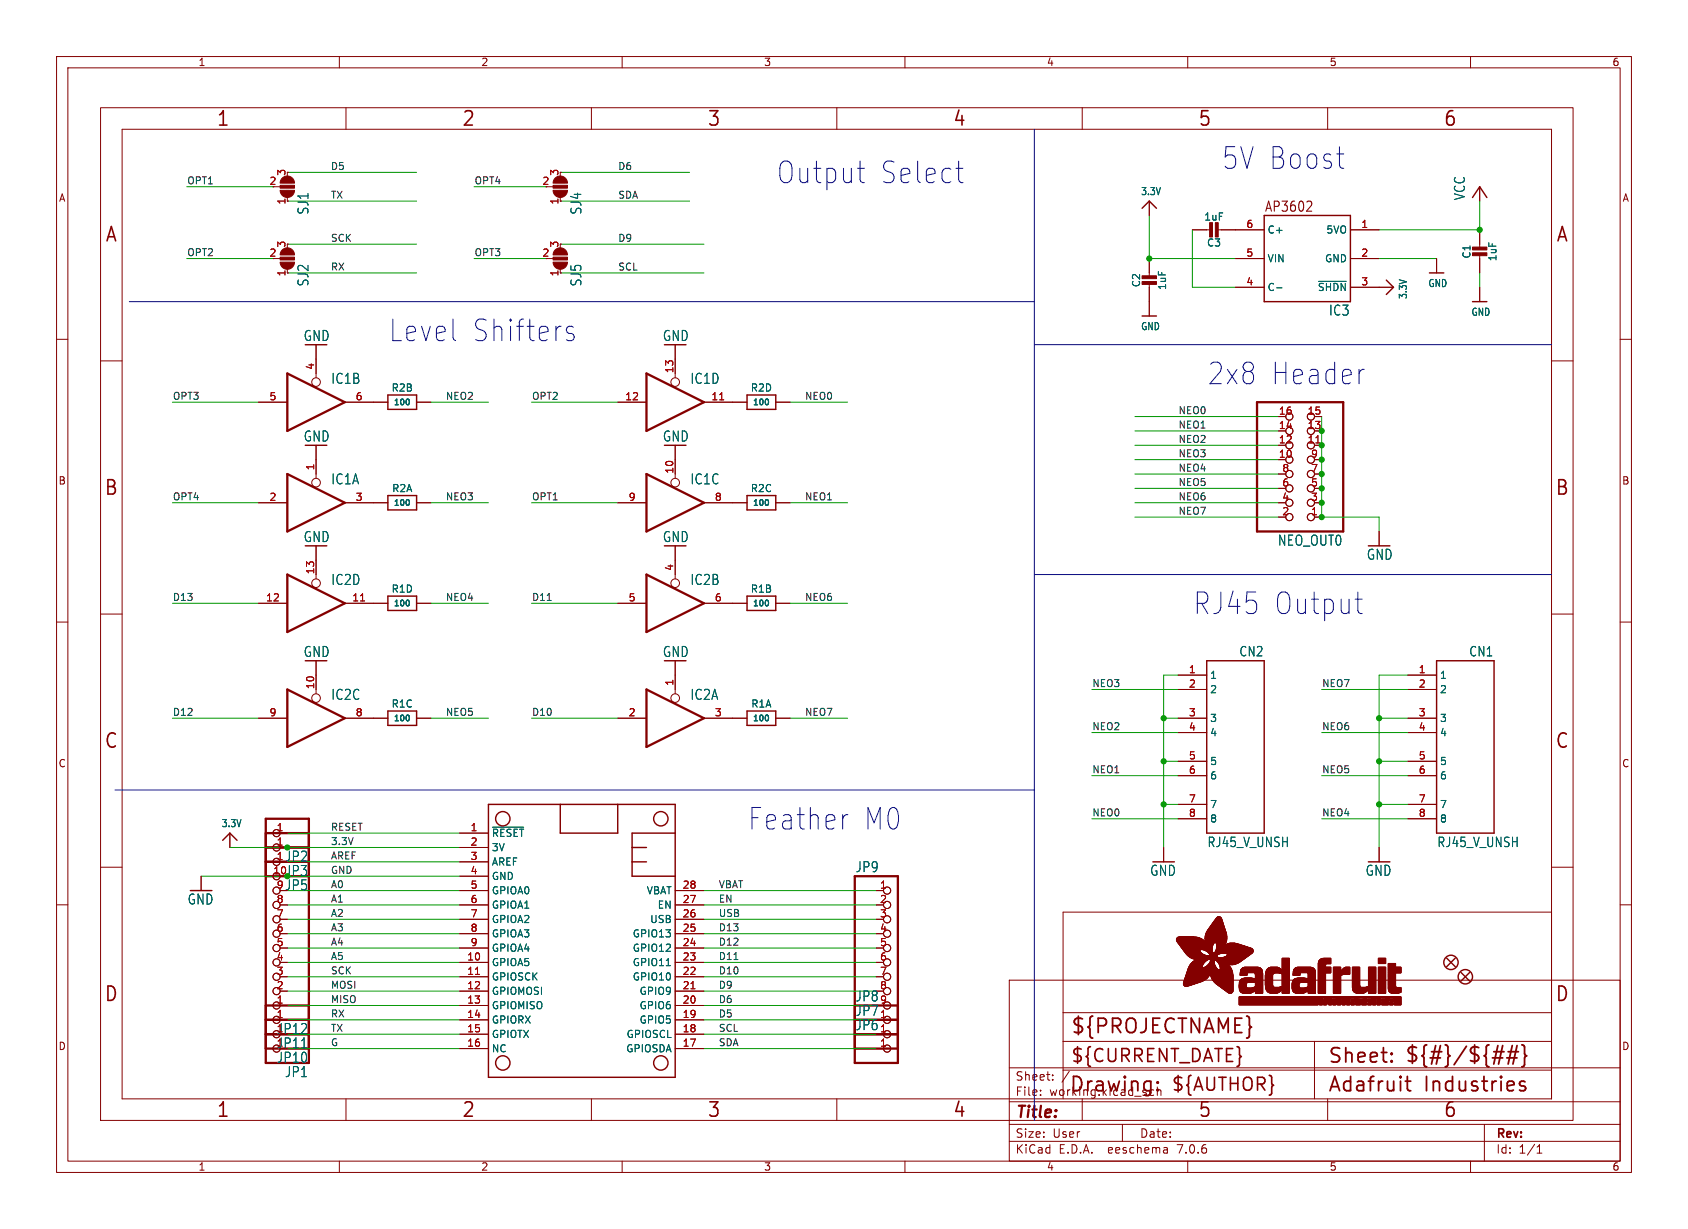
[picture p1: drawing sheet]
<svg xmlns="http://www.w3.org/2000/svg" width="298mm" height="217mm" viewBox="0 0 298 217" stroke-linecap="round" stroke-linejoin="round" font-family="sans-serif">
<defs><g id="words">
<g font-size="5.3" fill="#0000c2">
<text x="137.2" y="32.8">Output</text>
<text x="155.3" y="32.8">Select</text>
<text x="215.9" y="30.2">5V Boost</text>
<text x="68.6" y="60.7">Level</text>
<text x="83.2" y="60.7">Shifters</text>
<text x="213.4" y="68.3">2x8</text>
<text x="224.4" y="68.3">Header</text>
<text x="210.8" y="109">RJ45 Output</text>
<text x="132.1" y="147.1">Feather</text>
<text x="152.4" y="147.1">M0</text>
</g>
<g font-size="3.5" fill="#840000">
<text x="38.2" y="22.7">1</text>
<text x="81.6" y="22.7">2</text>
<text x="125" y="22.7">3</text>
<text x="168.4" y="22.7">4</text>
<text x="211.8" y="22.7">5</text>
<text x="255.1" y="22.7">6</text>
<text x="18.5" y="43.1">A</text>
<text x="275" y="43.1">A</text>
<text x="18.3" y="87.9">B</text>
<text x="274.9" y="87.9">B</text>
<text x="18.3" y="132.7">C</text>
<text x="274.9" y="132.7">C</text>
<text x="18.3" y="177.4">D</text>
<text x="274.9" y="177.4">D</text>
<text x="189.2" y="183.2">${PROJECTNAME}</text>
<text x="234.7" y="188.4">Sheet:</text>
<text x="248.3" y="188.3">${#}/${##}</text>
<text x="38.2" y="197.9">1</text>
<text x="81.6" y="197.9">2</text>
<text x="125" y="197.9">3</text>
<text x="168.4" y="197.9">4</text>
<text x="189" y="193.5">Drawing:</text>
<text x="211.8" y="197.9">5</text>
<text x="234.7" y="193.5">Adafruit</text>
<text x="251.8" y="193.5">Industries</text>
<text x="255.1" y="197.9">6</text>
</g>
<g font-size="3.2" fill="#840000">
<text x="189.2" y="188.2">${CURRENT_DATE}</text>
<text x="207" y="193.3">${AUTHOR}</text>
</g>
<text font-size="2.8" fill="#840000" x="179.4" y="198.2">Title:</text>
<g font-size="2.5" fill="#006464">
<text x="259.2" y="35.5" transform="rotate(-90 259.2 35.5)">VCC</text>
<text x="54.8" y="38" transform="rotate(-90 54.8 38)">SJ1</text>
<text x="103" y="38" transform="rotate(-90 103 38)">SJ4</text>
<text x="54.8" y="50.7" transform="rotate(-90 54.8 50.7)">SJ2</text>
<text x="103" y="50.7" transform="rotate(-90 103 50.7)">SJ5</text>
<text x="234.9" y="56">IC3</text>
<text x="53.6" y="60.5">GND</text>
<text x="117.1" y="60.5">GND</text>
<text x="58.5" y="68.1">IC1B</text>
<text x="122" y="68.1">IC1D</text>
<text x="53.6" y="78.3">GND</text>
<text x="117.1" y="78.3">GND</text>
<text x="58.5" y="85.9">IC1A</text>
<text x="122" y="85.9">IC1C</text>
<text x="53.6" y="96.1">GND</text>
<text x="117.1" y="96.1">GND</text>
<text x="225.8" y="96.7">NEO_OUT0</text>
<text x="241.6" y="99.2">GND</text>
<text x="58.5" y="103.6">IC2D</text>
<text x="122" y="103.6">IC2B</text>
<text x="53.6" y="116.4">GND</text>
<text x="117.1" y="116.4">GND</text>
<text x="58.5" y="124">IC2C</text>
<text x="122" y="124">IC2A</text>
<text x="151.2" y="154.4">JP9</text>
<text x="203.3" y="155.1">GND</text>
<text x="241.4" y="155.1">GND</text>
<text x="33.1" y="160.2">GND</text>
<text x="151.2" y="179.8">JP7</text>
<text x="151.2" y="177.3">JP8</text>
<text x="48.9" y="185.6">JP11</text>
<text x="151.2" y="182.4">JP6</text>
<text x="48.9" y="188.1">JP10</text>
<text x="50.3" y="190.7">JP1</text>
</g>
<g font-size="2.5" fill="#840000">
<text x="223.5" y="37.7">AP3602</text>
<text x="50.3" y="152.6">JP2</text>
<text x="50.3" y="157.7">JP5</text>
<text x="48.9" y="183.1">JP12</text>
</g>
<text font-size="2.5" fill="#009600" x="50.3" y="155.1">JP3</text>
<g font-size="2.3" fill="#006464">
<text x="219" y="116.3">CN2</text>
<text x="259.7" y="116.3">CN1</text>
<text x="213.4" y="150">RJ45_V_UNSH</text>
<text x="254" y="150">RJ45_V_UNSH</text>
</g>
<g font-size="2.1" fill="#840000">
<text x="179.4" y="191.3">Sheet:</text>
<text x="179.4" y="194">File:</text>
<text x="185.5" y="194">working.kicad_sch</text>
<text x="179.4" y="201.4">Size:</text>
<text x="186.1" y="201.4">User</text>
<text x="201.4" y="201.4">Date:</text>
<text x="264.4" y="201.6">Rev:</text>
<text x="179.4" y="204.2">KiCad</text>
<text x="187.2" y="204.2">E.D.A.</text>
<text x="196.1" y="204.2">eeschema</text>
<text x="208.4" y="204.2">7.0.6</text>
<text x="264.4" y="204.2">Id:</text>
<text x="268.5" y="204.2">1/1</text>
</g>
<g font-size="1.8" fill="#840000">
<text x="35" y="11.9">1</text>
<text x="85" y="11.9">2</text>
<text x="135" y="11.9">3</text>
<text x="185" y="11.9">4</text>
<text x="235" y="11.9">5</text>
<text x="285" y="11.9">6</text>
<text x="10.3" y="35.9">A</text>
<text x="286.8" y="35.9">A</text>
<text x="10.3" y="85.9">B</text>
<text x="286.7" y="85.9">B</text>
<text x="10.3" y="135.9">C</text>
<text x="286.7" y="135.9">C</text>
<text x="10.3" y="185.9">D</text>
<text x="286.7" y="185.9">D</text>
<text x="35" y="207.2">1</text>
<text x="85" y="207.2">2</text>
<text x="135" y="207.2">3</text>
<text x="185" y="207.2">4</text>
<text x="235" y="207.2">5</text>
<text x="285" y="207.2">6</text>
</g>
<g font-size="1.8" fill="#a90000">
<text x="47.6" y="32.8">2</text>
<text x="50.5" y="31.2" transform="rotate(-90 50.5 31.2)">3</text>
<text x="95.8" y="32.8">2</text>
<text x="98.8" y="31.2" transform="rotate(-90 98.8 31.2)">3</text>
<text x="50.5" y="36.3" transform="rotate(-90 50.5 36.3)">1</text>
<text x="98.8" y="36.3" transform="rotate(-90 98.8 36.3)">1</text>
<text x="220.3" y="40.4">6</text>
<text x="240.6" y="40.4">1</text>
<text x="47.6" y="45.5">2</text>
<text x="50.5" y="43.9" transform="rotate(-90 50.5 43.9)">3</text>
<text x="95.8" y="45.5">2</text>
<text x="98.8" y="43.9" transform="rotate(-90 98.8 43.9)">3</text>
<text x="220.3" y="45.5">5</text>
<text x="240.6" y="45.5">2</text>
<text x="50.5" y="49" transform="rotate(-90 50.5 49)">1</text>
<text x="98.8" y="49" transform="rotate(-90 98.8 49)">1</text>
<text x="220.3" y="50.5">4</text>
<text x="240.6" y="50.5">3</text>
<text x="55.6" y="65.5" transform="rotate(-90 55.6 65.5)">4</text>
<text x="47.6" y="70.9">5</text>
<text x="62.8" y="70.9">6</text>
<text x="110.4" y="70.9">12</text>
<text x="119.1" y="66.1" transform="rotate(-90 119.1 66.1)">13</text>
<text x="125.7" y="70.9">11</text>
<text x="226" y="75.9">14</text>
<text x="226" y="73.4">16</text>
<text x="231.1" y="75.9">13</text>
<text x="231.1" y="73.4">15</text>
<text x="55.6" y="83.3" transform="rotate(-90 55.6 83.3)">1</text>
<text x="119.1" y="83.9" transform="rotate(-90 119.1 83.9)">10</text>
<text x="226" y="81">10</text>
<text x="226" y="78.5">12</text>
<text x="226.6" y="83.6">8</text>
<text x="231.1" y="78.5">11</text>
<text x="231.7" y="83.6">7</text>
<text x="231.7" y="81">9</text>
<text x="47.6" y="88.6">2</text>
<text x="62.8" y="88.6">3</text>
<text x="111.1" y="88.6">9</text>
<text x="126.3" y="88.6">8</text>
<text x="226.6" y="88.6">4</text>
<text x="226.6" y="86.1">6</text>
<text x="231.7" y="88.6">3</text>
<text x="231.7" y="86.1">5</text>
<text x="226.6" y="91.2">2</text>
<text x="231.7" y="91.2">1</text>
<text x="55.6" y="101.6" transform="rotate(-90 55.6 101.6)">13</text>
<text x="119.1" y="101" transform="rotate(-90 119.1 101)">4</text>
<text x="46.9" y="106.4">12</text>
<text x="62.2" y="106.4">11</text>
<text x="111.1" y="106.4">5</text>
<text x="126.3" y="106.4">6</text>
<text x="210.1" y="119.1">1</text>
<text x="250.8" y="119.1">1</text>
<text x="55.6" y="122" transform="rotate(-90 55.6 122)">10</text>
<text x="119.1" y="121.4" transform="rotate(-90 119.1 121.4)">1</text>
<text x="210.1" y="121.7">2</text>
<text x="250.8" y="121.7">2</text>
<text x="47.6" y="126.7">9</text>
<text x="62.8" y="126.7">8</text>
<text x="111.1" y="126.7">2</text>
<text x="126.3" y="126.7">3</text>
<text x="210.1" y="126.7">3</text>
<text x="210.1" y="129.3">4</text>
<text x="250.8" y="126.7">3</text>
<text x="250.8" y="129.3">4</text>
<text x="210.1" y="134.4">5</text>
<text x="210.1" y="136.9">6</text>
<text x="250.8" y="134.4">5</text>
<text x="250.8" y="136.9">6</text>
<text x="210.1" y="142">7</text>
<text x="250.8" y="142">7</text>
<text x="48.8" y="149.6">1</text>
<text x="48.8" y="147.1">1</text>
<text x="83.1" y="147.1">1</text>
<text x="83.1" y="149.6">2</text>
<text x="210.1" y="144.5">8</text>
<text x="250.8" y="144.5">8</text>
<text x="48.2" y="154.7">10</text>
<text x="48.8" y="152.1">1</text>
<text x="83.1" y="152.1">3</text>
<text x="83.1" y="154.7">4</text>
<text x="48.8" y="159.8">8</text>
<text x="48.8" y="157.2">9</text>
<text x="83.1" y="157.2">5</text>
<text x="83.1" y="159.8">6</text>
<text x="120.6" y="159.8">27</text>
<text x="120.6" y="157.2">28</text>
<text x="155.5" y="157.2">1</text>
<text x="155.5" y="159.8">2</text>
<text x="48.8" y="167.4">5</text>
<text x="48.8" y="164.8">6</text>
<text x="48.8" y="162.3">7</text>
<text x="83.1" y="162.3">7</text>
<text x="83.1" y="164.8">8</text>
<text x="83.1" y="167.4">9</text>
<text x="120.6" y="167.4">24</text>
<text x="120.6" y="164.8">25</text>
<text x="120.6" y="162.3">26</text>
<text x="155.5" y="162.3">3</text>
<text x="155.5" y="164.8">4</text>
<text x="155.5" y="167.4">5</text>
<text x="48.8" y="172.5">3</text>
<text x="48.8" y="169.9">4</text>
<text x="82.5" y="169.9">10</text>
<text x="82.5" y="172.5">11</text>
<text x="120.6" y="172.5">22</text>
<text x="120.6" y="169.9">23</text>
<text x="155.5" y="169.9">6</text>
<text x="155.5" y="172.5">7</text>
<text x="48.8" y="177.5">1</text>
<text x="48.8" y="175">2</text>
<text x="82.5" y="175">12</text>
<text x="82.5" y="177.5">13</text>
<text x="120.6" y="177.5">20</text>
<text x="120.6" y="175">21</text>
<text x="48.8" y="180.1">1</text>
<text x="48.8" y="182.6">1</text>
<text x="82.5" y="180.1">14</text>
<text x="82.5" y="182.6">15</text>
<text x="82.5" y="185.2">16</text>
<text x="120.6" y="185.2">17</text>
<text x="120.6" y="182.6">18</text>
<text x="120.6" y="180.1">19</text>
<text x="155.5" y="185.2">1</text>
<text x="155.5" y="180.1">1</text>
</g>
<g font-size="1.8" fill="#006464">
<text x="201.6" y="34.7">3.3V</text>
<text x="212.8" y="39.2">1uF</text>
<text x="224" y="41.5">C+</text>
<text x="234.4" y="41.5">5VO</text>
<text x="213.3" y="43.8">C3</text>
<text x="224" y="46.6">VIN</text>
<text x="234.2" y="46.6">GND</text>
<text x="260.2" y="45.8" transform="rotate(-90 260.2 45.8)">C1</text>
<text x="264.8" y="46.3" transform="rotate(-90 264.8 46.3)">1uF</text>
<text x="201.8" y="50.9" transform="rotate(-90 201.8 50.9)">C2</text>
<text x="206.4" y="51.4" transform="rotate(-90 206.4 51.4)">1uF</text>
<text x="224" y="51.7">C-</text>
<text x="232.9" y="51.7">~{SHDN}</text>
<text x="249" y="53" transform="rotate(-90 249 53)">3.3V</text>
<text x="252.4" y="51">GND</text>
<text x="201.6" y="58.6">GND</text>
<text x="260.1" y="56">GND</text>
<text x="69.1" y="69.4">R2B</text>
<text x="132.6" y="69.4">R2D</text>
<text x="69.2" y="87.2">R2A</text>
<text x="132.6" y="87.2">R2C</text>
<text x="69.1" y="105">R1D</text>
<text x="132.6" y="105">R1B</text>
<text x="69.1" y="125.3">R1C</text>
<text x="132.7" y="125.3">R1A</text>
<text x="213.9" y="120.2">1</text>
<text x="213.9" y="122.8">2</text>
<text x="254.5" y="120.2">1</text>
<text x="254.5" y="122.8">2</text>
<text x="213.9" y="127.9">3</text>
<text x="213.9" y="130.4">4</text>
<text x="254.5" y="127.9">3</text>
<text x="254.5" y="130.4">4</text>
<text x="213.9" y="135.5">5</text>
<text x="254.5" y="135.5">5</text>
<text x="213.9" y="138">6</text>
<text x="213.9" y="143.1">7</text>
<text x="254.5" y="138">6</text>
<text x="254.5" y="143.1">7</text>
<text x="39.1" y="146.5">3.3V</text>
<text x="86.9" y="148.2">~{RESET}</text>
<text x="213.9" y="145.6">8</text>
<text x="254.5" y="145.6">8</text>
<text x="86.9" y="150.7">3V</text>
<text x="86.9" y="153.3">AREF</text>
<text x="86.9" y="155.8">GND</text>
<text x="86.9" y="158.3">GPIOA0</text>
<text x="86.9" y="160.9">GPIOA1</text>
<text x="114.3" y="158.3">VBAT</text>
<text x="116.2" y="160.9">EN</text>
<text x="86.9" y="163.4">GPIOA2</text>
<text x="86.9" y="166">GPIOA3</text>
<text x="111.8" y="166">GPIO13</text>
<text x="114.9" y="163.4">USB</text>
<text x="86.9" y="171">GPIOA5</text>
<text x="86.9" y="173.6">GPIOSCK</text>
<text x="86.9" y="168.5">GPIOA4</text>
<text x="111.8" y="173.6">GPIO10</text>
<text x="111.8" y="171">GPIO11</text>
<text x="111.8" y="168.5">GPIO12</text>
<text x="86.9" y="176.1">GPIOMOSI</text>
<text x="86.9" y="178.7">GPIOMISO</text>
<text x="113" y="178.7">GPIO6</text>
<text x="113" y="176.1">GPIO9</text>
<text x="155.5" y="175">8</text>
<text x="155.5" y="177.5">9</text>
<text x="48.8" y="185.2">1</text>
<text x="86.9" y="181.2">GPIORX</text>
<text x="86.9" y="183.7">GPIOTX</text>
<text x="110.7" y="183.7">GPIOSCL</text>
<text x="113" y="181.2">GPIO5</text>
<text x="155.5" y="182.6">1</text>
<text x="86.9" y="186.3">NC</text>
<text x="110.6" y="186.3">GPIOSDA</text>
</g>
<g font-size="1.7" fill="#0f0f0f">
<text x="33" y="32.7">OPT1</text>
<text x="58.4" y="35.2">TX</text>
<text x="58.4" y="30.1">D5</text>
<text x="83.8" y="32.7">OPT4</text>
<text x="109.2" y="35.2">SDA</text>
<text x="109.2" y="30.1">D6</text>
<text x="33" y="45.4">OPT2</text>
<text x="58.4" y="42.8">SCK</text>
<text x="58.4" y="47.9">RX</text>
<text x="83.8" y="45.4">OPT3</text>
<text x="109.2" y="42.8">D9</text>
<text x="109.2" y="47.9">SCL</text>
<text x="30.5" y="70.8">OPT3</text>
<text x="78.7" y="70.8">NEO2</text>
<text x="94" y="70.8">OPT2</text>
<text x="142.2" y="70.8">NEO0</text>
<text x="208.3" y="75.9">NEO1</text>
<text x="208.3" y="73.3">NEO0</text>
<text x="208.3" y="78.4">NEO2</text>
<text x="208.3" y="83.5">NEO4</text>
<text x="208.3" y="80.9">NEO3</text>
<text x="30.5" y="88.6">OPT4</text>
<text x="78.7" y="88.6">NEO3</text>
<text x="94" y="88.6">OPT1</text>
<text x="142.2" y="88.6">NEO1</text>
<text x="208.3" y="86">NEO5</text>
<text x="208.3" y="88.6">NEO6</text>
<text x="208.3" y="91.1">NEO7</text>
<text x="30.5" y="106.3">D13</text>
<text x="78.7" y="106.3">NEO4</text>
<text x="94" y="106.3">D11</text>
<text x="142.2" y="106.3">NEO6</text>
<text x="193" y="121.6">NEO3</text>
<text x="233.7" y="121.6">NEO7</text>
<text x="30.5" y="126.7">D12</text>
<text x="78.7" y="126.7">NEO5</text>
<text x="94" y="126.7">D10</text>
<text x="142.2" y="126.7">NEO7</text>
<text x="193" y="129.2">NEO2</text>
<text x="233.7" y="129.2">NEO6</text>
<text x="193" y="136.8">NEO1</text>
<text x="233.7" y="136.8">NEO5</text>
<text x="58.4" y="147">RESET</text>
<text x="58.4" y="149.5">3.3V</text>
<text x="193" y="144.4">NEO0</text>
<text x="233.7" y="144.4">NEO4</text>
<text x="58.4" y="152.1">AREF</text>
<text x="58.4" y="154.6">GND</text>
<text x="58.4" y="159.7">A1</text>
<text x="58.4" y="157.1">A0</text>
<text x="127" y="157.1">VBAT</text>
<text x="127" y="159.7">EN</text>
<text x="58.4" y="167.3">A4</text>
<text x="58.4" y="164.8">A3</text>
<text x="58.4" y="162.2">A2</text>
<text x="127" y="167.3">D12</text>
<text x="127" y="162.2">USB</text>
<text x="127" y="164.8">D13</text>
<text x="58.4" y="172.4">SCK</text>
<text x="58.4" y="169.8">A5</text>
<text x="127" y="169.8">D11</text>
<text x="127" y="172.4">D10</text>
<text x="58.4" y="177.5">MISO</text>
<text x="58.4" y="174.9">MOSI</text>
<text x="58.4" y="180">RX</text>
<text x="127" y="177.5">D6</text>
<text x="127" y="174.9">D9</text>
<text x="127" y="180">D5</text>
<text x="58.4" y="185.1">G</text>
<text x="58.4" y="182.5">TX</text>
<text x="127" y="182.5">SCL</text>
<text x="127" y="185.1">SDA</text>
</g>
<g font-size="1.4" fill="#006464">
<text x="69.5" y="71.9">100</text>
<text x="133" y="71.9">100</text>
<text x="69.5" y="89.7">100</text>
<text x="133" y="89.7">100</text>
<text x="69.5" y="107.5">100</text>
<text x="133" y="107.5">100</text>
<text x="69.5" y="127.8">100</text>
<text x="133" y="127.8">100</text>
</g>
</g></defs>
<g fill="none" stroke="#840000" stroke-width=".18">
<path d="M10 10h278.5v197.3h-278.5zM12 12h274.5v193.3h-274.5zM17.8 19h260.3v179.1h-260.3zM60 10v2M61.2 19v3.9M104.6 19v3.9M110 10v2M148 19v3.9M160 10v2M191.3 19v3.9M210 10v2M234.7 19v3.9"/>
<path d="M260 10v2M21.6 22.9h252.7v171.4h-252.7zM48.3 33h2.1M50.8 34.7v.9M96.5 33h2.2M99.1 34.7v.9M203.2 35.6v2.5M261.6 33v2.6M10 60h2M48.3 45.7h2.1M50.8 47.4v.9M96.5 45.7h2.2"/>
<path d="M99.1 47.4v.9M203.2 45.7v3.3M203.2 50v5.9M210.8 40.6h3.3M215.1 40.6h8.4M218.4 45.7h5.1M218.4 50.8h5.1M238.8 40.6h5M238.8 45.7h5M238.8 50.8h7.6M254 45.7v2.6M261.6 40.6v3.3"/>
<path d="M261.6 45v3.3M261.6 50.8v2.5M286.5 60h2M17.8 63.8h3.8M45.7 71.1h5.1M55.9 61v5.8M55.9 78.7v5.9M61 71.1h7.6M73.7 71.1h2.5M109.2 71.1h5.1M119.4 61v5.8M119.4 78.7v5.9"/>
<path d="M124.5 71.1h7.6M137.2 71.1h2.5M232.4 78.7h1.3M232.4 76.2h1.3M232.4 73.7h1.3M274.3 63.8h3.8M45.7 88.9h5.1M55.9 96.5v5.9M61 88.9h7.6M73.7 88.9h2.5M109.2 88.9h5.1M119.4 96.5v5.9"/>
<path d="M124.5 88.9h7.6M137.2 88.9h2.5M226.1 86.4h1.2M226.1 83.8h1.2M232.4 88.9h1.3M232.4 91.4h1.3M232.4 86.4h1.3M232.4 83.8h1.3M232.4 81.3h1.3M243.8 94v2.5M10 110h2M17.8 108.6h3.8"/>
<path d="M45.7 106.7h5.1M55.9 116.8v5.9M61 106.7h7.6M73.7 106.7h2.5M109.2 106.7h5.1M119.4 116.8v5.9M124.5 106.7h7.6M137.2 106.7h2.5M208.3 119.4h5.1M248.9 119.4h5.1M274.3 108.6h3.8M286.5 110h2"/>
<path d="M45.7 127h5.1M61 127h7.6M73.7 127h2.5M109.2 127h5.1M124.5 127h7.6M137.2 127h2.5M208.3 127h5.1M208.3 121.9h5.1M208.3 129.5h5.1M208.3 134.6h5.1M208.3 137.2h5.1M248.9 127h5.1"/>
<path d="M248.9 121.9h5.1M248.9 129.5h5.1M248.9 134.6h5.1M248.9 137.2h5.1M10 160h2M17.8 153.4h3.8M35.6 154.9v2.6M40.6 147.3v2.6M49.5 147.3h1.3M49.5 149.9h1.3M81.3 147.3h5.1M81.3 149.9h5.1"/>
<path d="M81.3 157.5h5.1M81.3 152.4h5.1M81.3 154.9h5.1M119.4 157.5h5.1M154.9 157.5h1.3M205.7 149.9v2.5M208.3 142.2h5.1M208.3 144.8h5.1M243.8 149.9v2.5M248.9 142.2h5.1M248.9 144.8h5.1M274.3 153.4h3.8"/>
<path d="M286.5 160h2M49.5 160h1.3M49.5 170.2h1.3M49.5 172.7h1.3M49.5 175.3h1.3M49.5 177.8h1.3M49.5 167.6h1.3M49.5 165.1h1.3M49.5 162.6h1.3M81.3 160h5.1M81.3 170.2h5.1M81.3 172.7h5.1"/>
<path d="M81.3 175.3h5.1M81.3 177.8h5.1M81.3 167.6h5.1M81.3 165.1h5.1M81.3 162.6h5.1M119.4 160h5.1M119.4 170.2h5.1M119.4 172.7h5.1M119.4 175.3h5.1M119.4 177.8h5.1M119.4 167.6h5.1M119.4 165.1h5.1"/>
<path d="M119.4 162.6h5.1M154.9 170.2h1.3M154.9 172.7h1.3M154.9 175.3h1.3M154.9 177.8h1.3M154.9 167.6h1.3M154.9 162.6h1.3M178.4 173.3h108.1v32h-108.1zM188 179.1h86.3M274.3 161.3h-86.3v33M49.5 180.3h1.3M61.2 194.3v3.8"/>
<path d="M81.3 180.3h5.1M81.3 182.9h5.1M81.3 185.4h5.1M104.6 194.3v3.8M119.4 180.3h5.1M119.4 182.9h5.1M119.4 185.4h5.1M148 194.3v3.8M154.9 180.3h1.3M154.9 182.9h1.3M154.9 185.4h1.3M178.4 198.8h108.1"/>
<path d="M178.4 194.8h108.1M178.4 188.8h108.1M184 193.6v.1M184 192.8v.1M186.1 190.9v.1M186.1 190.1v.1M188 184.1h86.3M188 189.2h86.3M189.1 189.4l-1.3 2M191.3 194.3v3.8M198.4 198.8v3M203.8 192.7l.2 .1"/>
<path d="M204 193.6l-.2 .1M204.6 192.2v1.5M204.6 192.9l.2-.2 .4 .1 .1 .9M232.4 184.1v10.2M234.7 194.3v3.8M262.5 198.8v6.5M60 205.3v2M110 205.3v2M160 205.3v2M178.4 201.8h108.1M206.3 203l.1 .9M206.4 203.8l-.1 .1"/>
<path d="M206.4 203.3h-.1M210 205.3v2M260 205.3v2M271.8 203.9h.8M271.8 202.8l.4-.4v1.5"/>
<circle cx="55.9" cy="67.6" r=".76"/>
<circle cx="119.4" cy="67.6" r=".76"/>
<circle cx="228" cy="73.7" r=".63"/>
<circle cx="228" cy="76.2" r=".63"/>
<circle cx="228" cy="78.7" r=".63"/>
<circle cx="231.8" cy="78.7" r=".63"/>
<circle cx="231.8" cy="76.2" r=".63"/>
<circle cx="231.8" cy="73.7" r=".63"/>
<circle cx="55.9" cy="85.3" r=".76"/>
<circle cx="119.4" cy="85.3" r=".76"/>
<circle cx="228" cy="91.4" r=".63"/>
<circle cx="228" cy="86.4" r=".63"/>
<circle cx="228" cy="83.8" r=".63"/>
<circle cx="228" cy="88.9" r=".63"/>
<circle cx="228" cy="81.3" r=".63"/>
<circle cx="231.8" cy="86.4" r=".63"/>
<circle cx="231.8" cy="83.8" r=".63"/>
<circle cx="231.8" cy="91.4" r=".63"/>
<circle cx="231.8" cy="88.9" r=".63"/>
<circle cx="231.8" cy="81.3" r=".63"/>
<circle cx="55.9" cy="103.1" r=".76"/>
<circle cx="119.4" cy="103.1" r=".76"/>
<circle cx="55.9" cy="123.4" r=".76"/>
<circle cx="119.4" cy="123.4" r=".76"/>
<circle cx="48.9" cy="147.3" r=".63"/>
<circle cx="48.9" cy="157.5" r=".63"/>
<circle cx="48.9" cy="152.4" r=".63"/>
<circle cx="48.9" cy="149.9" r=".63"/>
<circle cx="48.9" cy="154.9" r=".63"/>
<circle cx="156.8" cy="157.5" r=".63"/>
<circle cx="48.9" cy="172.7" r=".63"/>
<circle cx="48.9" cy="177.8" r=".63"/>
<circle cx="48.9" cy="175.3" r=".63"/>
<circle cx="48.9" cy="167.6" r=".63"/>
<circle cx="48.9" cy="170.2" r=".63"/>
<circle cx="48.9" cy="162.6" r=".63"/>
<circle cx="48.9" cy="165.1" r=".63"/>
<circle cx="48.9" cy="160" r=".63"/>
<circle cx="156.8" cy="172.7" r=".63"/>
<circle cx="156.8" cy="175.3" r=".63"/>
<circle cx="156.8" cy="170.2" r=".63"/>
<circle cx="156.8" cy="162.6" r=".63"/>
<circle cx="156.8" cy="165.1" r=".63"/>
<circle cx="156.8" cy="167.6" r=".63"/>
<circle cx="156.8" cy="177.8" r=".63"/>
<circle cx="156.8" cy="160" r=".63"/>
<circle cx="48.9" cy="180.3" r=".63"/>
<circle cx="156.8" cy="182.9" r=".63"/>
<circle cx="156.8" cy="185.4" r=".63"/>
<circle cx="156.8" cy="180.3" r=".63"/>
</g>
<g fill="none" stroke="#840000" stroke-width=".41">
<path d="M50.8 66l10.2 5.1-10.2 5.1zM114.3 66l10.2 5.1-10.2 5.1zM222.2 71.1h15.3v22.9h-15.3zM50.8 83.8l10.2 5.1-10.2 5.1zM114.3 83.8l10.2 5.1-10.2 5.1zM50.8 101.6l10.2 5.1-10.2 5.1zM114.3 101.6l10.2 5.1-10.2 5.1zM50.8 121.9l10.2 5.1-10.2 5.1zM114.3 121.9l10.2 5.1-10.2 5.1zM47 144.8h7.6v43.2h-7.6zM47 154.9h7.6M47 152.4h7.6"/>
<path d="M47 147.3h7.6M47 149.9h7.6M151.1 154.9h7.6v33.1h-7.6zM47 177.8h7.6M151.1 177.8h7.6M47 182.9h7.6M47 180.3h7.6M47 185.4h7.6M151.1 182.9h7.6M151.1 180.3h7.6M151.1 185.4h7.6"/>
</g>
<path d="M127.2 70.7h.8M232.7 78.3h.7M63.7 106.3h.8M84.1 172.3h.7M122.2 174.8h.7" fill="none" stroke="#a90000" stroke-width=".18"/>
<g fill="none" stroke="#840000" stroke-width=".25">
<path d="M201.9 36.8l1.3-1.2 1.3 1.2M223.5 38.1h15.3v15.2h-15.3zM260.3 34.9l1.3-1.9 1.3 1.9M201.9 55.9h2.6M245.1 49.5l1.3 1.3-1.3 1.3M252.7 48.3h2.6M260.3 53.3h2.6M68.6 69.8h5.1v2.6h-5.1zM132.1 69.8h5.1v2.6h-5.1zM68.6 87.6h5.1v2.6h-5.1zM132.1 87.6h5.1v2.6h-5.1zM68.6 105.4h5.1v2.5h-5.1z"/>
<path d="M132.1 105.4h5.1v2.5h-5.1zM213.4 116.8h10.1v30.5h-10.1zM254 116.8h10.2v30.5h-10.2zM68.6 125.7h5.1v2.6h-5.1zM132.1 125.7h5.1v2.6h-5.1zM39.4 148.6l1.2-1.3 1.3 1.3M86.4 142.2h33v48.3h-33zM99.1 142.2v5.1h10.1v-5.1M111.8 149.9h2.5M111.8 152.4h2.5M119.4 147.3h-7.6v7.6h7.6M255.8 169.4l1.5 1.5"/>
<path d="M257.3 169.4l-1.5 1.5M258.3 172l1.5 1.5M259.8 172l-1.5 1.5"/>
<circle cx="88.9" cy="144.8" r="1.27"/>
<circle cx="116.8" cy="144.8" r="1.27"/>
<circle cx="256.5" cy="170.2" r="1.27"/>
<circle cx="259.1" cy="172.7" r="1.27"/>
<circle cx="88.9" cy="188" r="1.27"/>
<circle cx="116.8" cy="188" r="1.27"/>
</g>
<path d="M72.2 70.6l.2 .4-.2 .5M135.7 70.6l.2 .4-.2 .5M72.2 88.4l.2 .3-.2 .6M135.7 88.4l.2 .3-.2 .6M72.2 106.2l.2 .3-.2 .6M135.7 106.2l.2 .3-.2 .6M72.2 126.5l.2 .3-.2 .6M135.7 126.5l.2 .3-.2 .6" fill="none" stroke="#006464" stroke-width=".2"/>
<g fill="#840000" stroke="#840000" stroke-width=".18">
<path d="M208 166.3h4.8z"/>
<path d="M208 166.2l4.8 .1z"/>
<path d="M208 166.2h4.8z"/>
<path d="M208 166.2h4.7z"/>
<path d="M208 166.1l4.7 .1z"/>
<path d="M208 166.1h4.6z"/>
<path d="M208 166l4.5 .1z"/>
<path d="M208 166h4.5z"/>
<path d="M208 166.4h4.9z"/>
<path d="M208 166.3l4.9 .1z"/>
<path d="M208 166h4.4z"/>
<path d="M208 165.9l4.4 .1z"/>
<path d="M208.1 166.4l4.9 .1z"/>
<path d="M208.1 165.9h4.2z"/>
<path d="M208.1 166.5h4.9z"/>
<path d="M208.1 165.9h4.1z"/>
<path d="M208.1 165.8l4 .1z"/>
<path d="M208.1 166.6h5z"/>
<path d="M208.1 166.5l4.9 .1z"/>
<path d="M208.1 165.8h3.9z"/>
<path d="M208.2 166.6h4.9z"/>
<path d="M208.2 165.8h3.6z"/>
<path d="M208.2 166.6l4.9 .1z"/>
<path d="M208.2 165.7l3.5 .1z"/>
<path d="M208.2 166.7h5z"/>
<path d="M208.2 166.7h4.9z"/>
<path d="M208.3 166.7l4.9 .1z"/>
<path d="M208.3 165.7h3.3z"/>
<path d="M208.3 166.8h6.3z"/>
<path d="M208.3 166.8h4.9z"/>
<path d="M208.3 166.8l6.3 .1z"/>
<path d="M208.4 166.9h6.2z"/>
<path d="M208.4 167h6.1z"/>
<path d="M208.4 166.9l6.1 .1z"/>
<path d="M208.4 165.7h2.8z"/>
<path d="M208.5 167h6z"/>
<path d="M208.5 167l6 .1z"/>
<path d="M208.6 167.1h5.9z"/>
<path d="M208.6 167.1l5.8 .1z"/>
<path d="M208.6 167.2h5.8z"/>
<path d="M208.7 167.2l5.7 .1z"/>
<path d="M208.7 167.3h5.7z"/>
<path d="M208.7 167.3l5.7 .1z"/>
<path d="M208.8 167.4h5.6z"/>
<path d="M208.8 167.5h5.5z"/>
<path d="M208.8 167.4l5.5 .1z"/>
<path d="M208.9 167.5l5.4 .1z"/>
<path d="M208.9 167.6h5.4z"/>
<path d="M208.9 167.6l5.4 .1z"/>
<path d="M209 167.7h5.3z"/>
<path d="M209 167.7l5.3 .1z"/>
<path d="M209 167.8h5.3z"/>
<path d="M209.1 167.8h5.2z"/>
<path d="M209.1 167.8l5.2 .1z"/>
<path d="M209.1 167.9h5.2z"/>
<path d="M209.2 167.9l3.1 .1z"/>
<path d="M209.2 168h3z"/>
<path d="M209.2 174.1h1.8z"/>
<path d="M209.2 174l1.8 .1z"/>
<path d="M209.2 174h2z"/>
<path d="M209.2 174h2.1z"/>
<path d="M209.2 173.9l2.1 .1z"/>
<path d="M209.2 173.9h2.3z"/>
<path d="M209.2 173.9h2.4z"/>
<path d="M209.2 173.8l2.4 .1z"/>
<path d="M209.2 173.8h2.6z"/>
<path d="M209.2 168l3 .1z"/>
<path d="M209.3 174.1l1.4 .1z"/>
<path d="M209.3 174.1h1.5z"/>
<path d="M209.3 173.8h2.6z"/>
<path d="M209.3 173.7l2.6 .1z"/>
<path d="M209.3 173.7h2.8z"/>
<path d="M209.3 168.1h2.9z"/>
<path d="M209.3 174.2h1.2z"/>
<path d="M209.3 174.2h1.3z"/>
<path d="M209.3 173.7h2.9z"/>
<path d="M209.3 173.6l3 .1z"/>
<path d="M209.3 173.6h3.1z"/>
<path d="M209.3 173.6h3.2z"/>
<path d="M209.3 168.1l2.9 .1z"/>
<path d="M209.3 174.2l1.1 .1z"/>
<path d="M209.3 173.5l3.3 .1z"/>
<path d="M209.3 173.5h3.3z"/>
<path d="M209.3 173.4l3.4 .1z"/>
<path d="M209.3 173.4h3.5z"/>
<path d="M209.3 168.2h2.9z"/>
<path d="M209.4 174.3h.9z"/>
<path d="M209.4 173.4h3.4z"/>
<path d="M209.4 174.3h.8z"/>
<path d="M209.4 173.3l3.5 .1z"/>
<path d="M209.4 173.3h3.5z"/>
<path d="M209.4 173.3h3.6z"/>
<path d="M209.4 173.2l3.7 .1z"/>
<path d="M209.4 168.3h2.8z"/>
<path d="M209.4 168.2l2.8 .1z"/>
<path d="M209.4 174.3l.7 .1z"/>
<path d="M209.4 173.2h3.7z"/>
<path d="M209.4 173.2h3.8z"/>
<path d="M209.4 173.1l3.8 .1z"/>
<path d="M209.4 173.1h3.9z"/>
<path d="M209.5 173.1h3.8z"/>
<path d="M209.5 173l3.8 .1z"/>
<path d="M209.5 168.3l2.8 .1z"/>
<path d="M209.5 174.4h.5z"/>
<path d="M209.5 173h3.9z"/>
<path d="M209.5 172.9l4 .1z"/>
<path d="M209.5 168.4h2.8z"/>
<path d="M209.5 172.9h4z"/>
<path d="M209.5 172.8l4.1 .1z"/>
<path d="M209.5 172.8h4.1z"/>
<path d="M209.5 168.4l2.9 .1z"/>
<path d="M209.6 172.8h4z"/>
<path d="M209.6 172.7l4 .1z"/>
<path d="M209.6 168.5h2.8z"/>
<path d="M209.6 174.4h.3z"/>
<path d="M209.6 172.7h4.1z"/>
<path d="M209.6 172.6l4.1 .1z"/>
<path d="M209.6 168.5l2.9 .1z"/>
<path d="M209.6 172.6h4.1z"/>
<path d="M209.6 172.6h4.2z"/>
<path d="M209.6 172.5l4.2 .1z"/>
<path d="M209.6 172.5h4.2z"/>
<path d="M209.6 168.6h3z"/>
<path d="M209.6 168.6h2.9z"/>
<path d="M209.7 172.5h4.1z"/>
<path d="M209.7 172.4l4.1 .1z"/>
<path d="M209.7 172.4h4.2z"/>
<path d="M209.7 172.3l4.2 .1z"/>
<path d="M209.7 168.6l2.9 .1z"/>
<path d="M209.8 172.3h4.1z"/>
<path d="M209.8 172.2l4.1 .1z"/>
<path d="M209.8 172.2h4.1z"/>
<path d="M209.8 168.7l2.9 .1z"/>
<path d="M209.8 168.7h2.9z"/>
<path d="M209.8 172.1l4.2 .1z"/>
<path d="M209.8 172.1h4.2z"/>
<path d="M209.8 168.8h3z"/>
<path d="M209.8 172l4.2 .1z"/>
<path d="M209.8 172h4.2z"/>
<path d="M209.8 168.8h3.1z"/>
<path d="M209.9 171.9l4.1 .1z"/>
<path d="M209.9 171.9h4.1z"/>
<path d="M209.9 168.8l3 .1z"/>
<path d="M209.9 171.8l4.1 .1z"/>
<path d="M209.9 171.8h4.1z"/>
<path d="M209.9 168.9h3.1z"/>
<path d="M209.9 171.8h8z"/>
<path d="M209.9 171.7l8 .1z"/>
<path d="M209.9 171.7h7.9z"/>
<path d="M209.9 168.9h3.2z"/>
<path d="M210 171.6l7.8 .1z"/>
<path d="M210 171.6h7.8z"/>
<path d="M210 168.9l3.2 .1z"/>
<path d="M210 171.5l7.8 .1z"/>
<path d="M210 171.5h5.5z"/>
<path d="M210 169h3.3z"/>
<path d="M210 171.5h5.4z"/>
<path d="M210 171.4l5.4 .1z"/>
<path d="M210 171.4h5.3z"/>
<path d="M210 169h5.2z"/>
<path d="M210.1 171.3l5.1 .1z"/>
<path d="M210.1 171.3h5.1z"/>
<path d="M210.1 169l5.1 .1z"/>
<path d="M210.1 171.2l5 .1z"/>
<path d="M210.1 171.2h5z"/>
<path d="M210.1 171.1l5 .1z"/>
<path d="M210.1 171.1h4.9z"/>
<path d="M210.1 169.1h5z"/>
<path d="M210.2 171l2.5 .1z"/>
<path d="M210.2 171h2.5z"/>
<path d="M210.2 169.1h5z"/>
<path d="M210.2 171h2.4z"/>
<path d="M210.2 169.1l5 .1z"/>
<path d="M210.2 170.9l2.4 .1z"/>
<path d="M210.2 170.9h2.4z"/>
<path d="M210.2 169.2h5z"/>
<path d="M210.3 170.8l2.3 .1z"/>
<path d="M210.3 170.8h2.3z"/>
<path d="M210.3 169.2h4.9z"/>
<path d="M210.3 170.7l2.3 .1z"/>
<path d="M210.3 170.7h2.3z"/>
<path d="M210.3 169.2l5 .1z"/>
<path d="M210.4 170.7h2.2z"/>
<path d="M210.4 170.6l2.3 .1z"/>
<path d="M210.4 170.6h2.3z"/>
<path d="M210.4 169.3h5z"/>
<path d="M210.4 170.5l2.3 .1z"/>
<path d="M210.5 170.5h2.2z"/>
<path d="M210.5 169.3l5.2 .1z"/>
<path d="M210.5 170.4l2.3 .1z"/>
<path d="M210.5 170.4h2.3z"/>
<path d="M210.6 170.4h2.2z"/>
<path d="M210.6 169.4h9.6z"/>
<path d="M210.6 170.3l2.2 .1z"/>
<path d="M210.6 170.3h2.2z"/>
<path d="M210.7 170.3h2.2z"/>
<path d="M210.7 169.4l9.4 .1z"/>
<path d="M210.7 170.2l2.2 .1z"/>
<path d="M210.7 170.2h2.2z"/>
<path d="M210.8 170.2h2.2z"/>
<path d="M210.8 170.1l2.2 .1z"/>
<path d="M210.8 169.5h9.3z"/>
<path d="M210.8 170.1h2.2z"/>
<path d="M210.9 170.1h2.2z"/>
<path d="M211 170l2.1 .1z"/>
<path d="M211 170h2.1z"/>
<path d="M211 169.5l9 .1z"/>
<path d="M211 170h2.2z"/>
<path d="M211.1 169.9l2.2 .1z"/>
<path d="M211.1 169.9h2.2z"/>
<path d="M211.2 169.6h8.7z"/>
<path d="M211.2 169.8l2.1 .1z"/>
<path d="M211.3 169.8h2.1z"/>
<path d="M211.3 169.6h8.6z"/>
<path d="M211.4 169.7l2.1 .1z"/>
<path d="M211.5 169.7h2.1z"/>
<path d="M211.6 169.7h2z"/>
<path d="M211.7 169.6l2 .1z"/>
<path d="M212.7 167.9l1.6 .1z"/>
<path d="M212.8 168h1.5z"/>
<path d="M212.9 168h1.4z"/>
<path d="M212.9 171l2.1 .1z"/>
<path d="M213 171h2z"/>
<path d="M213 168l1.3 .1z"/>
<path d="M213 166h3.9z"/>
<path d="M213 165.9l3.9 .1z"/>
<path d="M213 165.9h3.9z"/>
<path d="M213 165.8l3.9 .1z"/>
<path d="M213.1 171h1.9z"/>
<path d="M213.1 168.1h1.2z"/>
<path d="M213.1 166.3l3.8 .1z"/>
<path d="M213.1 166.3h3.8z"/>
<path d="M213.1 166.2l3.8 .1z"/>
<path d="M213.1 166.2h3.8z"/>
<path d="M213.1 166.1l3.8 .1z"/>
<path d="M213.1 166.1h3.8z"/>
<path d="M213.1 166l3.8 .1z"/>
<path d="M213.1 165.8h3.8z"/>
<path d="M213.1 165.7l3.8 .1z"/>
<path d="M213.1 165.7h3.8z"/>
<path d="M213.1 165.6l3.8 .1z"/>
<path d="M213.1 165.6h3.8z"/>
<path d="M213.1 165.5l3.8 .1z"/>
<path d="M213.1 165.5h3.8z"/>
<path d="M213.1 166.4l3.7 .1z"/>
<path d="M213.1 166.4h3.8z"/>
<path d="M213.1 165.4l3.8 .1z"/>
<path d="M213.1 165.4h3.8z"/>
<path d="M213.1 170.9l1.9 .1z"/>
<path d="M213.1 166.5l3.7 .1z"/>
<path d="M213.1 166.5h3.7z"/>
<path d="M213.1 165.3l3.8 .1z"/>
<path d="M213.1 165.3h3.8z"/>
<path d="M213.2 170.9h1.7z"/>
<path d="M213.2 166.7h1.6z"/>
<path d="M213.2 166.6l3.6 .1z"/>
<path d="M213.2 166.6h3.6z"/>
<path d="M213.2 165.2l3.7 .1z"/>
<path d="M213.2 165.2h3.7z"/>
<path d="M213.2 165.1l3.7 .1z"/>
<path d="M213.2 168.1l1.1 .1z"/>
<path d="M213.2 166.7l1.5 .1z"/>
<path d="M213.2 166.7h1.5z"/>
<path d="M213.2 165.1h3.6z"/>
<path d="M213.2 165l3.6 .1z"/>
<path d="M213.3 170.9h1.6z"/>
<path d="M213.3 166.8h1.3z"/>
<path d="M213.3 165h3.5z"/>
<path d="M213.3 164.9l3.5 .1z"/>
<path d="M213.3 170.8l1.6 .1z"/>
<path d="M213.3 168.2h1z"/>
<path d="M213.3 164.9h3.5z"/>
<path d="M213.3 164.8l3.5 .1z"/>
<path d="M213.4 170.8h1.5z"/>
<path d="M213.4 164.8h3.4z"/>
<path d="M213.4 164.8h3.3z"/>
<path d="M213.4 164.7l3.3 .1z"/>
<path d="M213.4 168.2l1 .1z"/>
<path d="M213.4 164.7h3.3z"/>
<path d="M213.4 164.6l3.3 .1z"/>
<path d="M213.5 170.7l1.4 .1z"/>
<path d="M213.5 170.7h1.3z"/>
<path d="M213.5 168.3h.9z"/>
<path d="M213.5 164.6h3.2z"/>
<path d="M213.5 164.5l3.2 .1z"/>
<path d="M213.5 164.5h3.2z"/>
<path d="M213.5 164.5h3.1z"/>
<path d="M213.6 170.6l1.2 .1z"/>
<path d="M213.6 170.6h1.2z"/>
<path d="M213.6 168.3l.8 .1z"/>
<path d="M213.6 164.4l3 .1z"/>
<path d="M213.6 164.4h3z"/>
<path d="M213.6 168.4h.8z"/>
<path d="M213.6 164.3l3 .1z"/>
<path d="M213.7 170.5l1.1 .1z"/>
<path d="M213.7 170.5h1.1z"/>
<path d="M213.7 168.4l.8 .1z"/>
<path d="M213.7 164.3h2.9z"/>
<path d="M213.7 170.5h1z"/>
<path d="M213.7 168.5h.9z"/>
<path d="M213.7 168.5h.8z"/>
<path d="M213.7 164.2l2.9 .1z"/>
<path d="M213.7 164.2h2.8z"/>
<path d="M213.7 170.4l1 .1z"/>
<path d="M213.8 170.4h.9z"/>
<path d="M213.8 169h1.4z"/>
<path d="M213.8 168.6h2.1z"/>
<path d="M213.8 168.5l2.3 .1z"/>
<path d="M213.8 164.2h2.7z"/>
<path d="M213.8 164.1l2.7 .1z"/>
<path d="M213.8 170.3l.9 .1z"/>
<path d="M213.8 168.9l1.4 .1z"/>
<path d="M213.8 168.6l1.9 .1z"/>
<path d="M213.8 168.6h2z"/>
<path d="M213.8 164.1h2.7z"/>
<path d="M213.8 170.3h.9z"/>
<path d="M213.8 168.9h1.4z"/>
<path d="M213.8 168.7h1.7z"/>
<path d="M213.8 164l2.7 .1z"/>
<path d="M213.9 170.3h.8z"/>
<path d="M213.9 170.2l.8 .1z"/>
<path d="M213.9 168.9h1.4z"/>
<path d="M213.9 168.8l1.4 .1z"/>
<path d="M213.9 168.8h1.4z"/>
<path d="M213.9 168.8h1.5z"/>
<path d="M213.9 168.7l1.6 .1z"/>
<path d="M213.9 164h2.6z"/>
<path d="M213.9 170.2h.8z"/>
<path d="M213.9 169.6l6 .1z"/>
<path d="M213.9 163.9l2.6 .1z"/>
<path d="M213.9 170.1l.8 .1z"/>
<path d="M213.9 163.9h2.5z"/>
<path d="M214 170.1h.7z"/>
<path d="M214 170l.7 .1z"/>
<path d="M214 169.7h5.8z"/>
<path d="M214 163.8l2.4 .1z"/>
<path d="M214 163.8h2.4z"/>
<path d="M214 170h.7z"/>
<path d="M214 169.9l.7 .1z"/>
<path d="M214 169.9h.7z"/>
<path d="M214 169.8l.7 .1z"/>
<path d="M214 169.8h.8z"/>
<path d="M214 169.7l5.7 .1z"/>
<path d="M214 172.2l4 .1z"/>
<path d="M214 172.2h4z"/>
<path d="M214 172.2h3.9z"/>
<path d="M214 172.1l3.9 .1z"/>
<path d="M214 172.1h3.9z"/>
<path d="M214 172l3.9 .1z"/>
<path d="M214 172h3.9z"/>
<path d="M214 171.9l3.9 .1z"/>
<path d="M214 163.7l2.4 .1z"/>
<path d="M214.1 172.6h3.9z"/>
<path d="M214.1 172.5l3.9 .1z"/>
<path d="M214.1 172.5h3.9z"/>
<path d="M214.1 172.4l3.9 .1z"/>
<path d="M214.1 172.4h3.9z"/>
<path d="M214.1 172.3l3.9 .1z"/>
<path d="M214.1 172.3h3.9z"/>
<path d="M214.1 171.9h3.8z"/>
<path d="M214.1 171.8l3.8 .1z"/>
<path d="M214.1 171.8h3.8z"/>
<path d="M214.1 163.7h2.3z"/>
<path d="M214.1 172.7h3.9z"/>
<path d="M214.1 172.6l3.9 .1z"/>
<path d="M214.1 163.6l2.3 .1z"/>
<path d="M214.1 163.6h2.3z"/>
<path d="M214.1 172.8h3.9z"/>
<path d="M214.1 172.7l3.9 .1z"/>
<path d="M214.2 172.9h3.8z"/>
<path d="M214.2 172.8l3.8 .1z"/>
<path d="M214.2 172.8h3.8z"/>
<path d="M214.2 163.6h2.1z"/>
<path d="M214.2 163.5l2.1 .1z"/>
<path d="M214.2 173h3.8z"/>
<path d="M214.2 172.9l3.8 .1z"/>
<path d="M214.2 163.5h2.1z"/>
<path d="M214.2 163.4l2.1 .1z"/>
<path d="M214.3 173.1h3.7z"/>
<path d="M214.3 173l3.7 .1z"/>
<path d="M214.3 163.4h2z"/>
<path d="M214.3 173.2h3.7z"/>
<path d="M214.3 173.1l3.7 .1z"/>
<path d="M214.3 163.3l2 .1z"/>
<path d="M214.3 163.3h2z"/>
<path d="M214.4 173.2l3.6 .1z"/>
<path d="M214.4 173.2h3.6z"/>
<path d="M214.4 163.3h1.9z"/>
<path d="M214.4 163.2l1.8 .1z"/>
<path d="M214.4 173.3h3.6z"/>
<path d="M214.4 163.2h1.8z"/>
<path d="M214.5 173.3l3.5 .1z"/>
<path d="M214.5 163.2h1.7z"/>
<path d="M214.5 173.4h3.5z"/>
<path d="M214.5 163.1l1.7 .1z"/>
<path d="M214.5 163.1h1.7z"/>
<path d="M214.5 173.4l3.5 .1z"/>
<path d="M214.5 163l1.7 .1z"/>
<path d="M214.6 173.5h3.4z"/>
<path d="M214.6 173.6h3.4z"/>
<path d="M214.6 173.5l3.4 .1z"/>
<path d="M214.6 163h1.6z"/>
<path d="M214.6 168.5h6.8z"/>
<path d="M214.6 162.9l1.6 .1z"/>
<path d="M214.6 162.9h1.5z"/>
<path d="M214.7 173.7h3.3z"/>
<path d="M214.7 173.6l3.3 .1z"/>
<path d="M214.7 168.5h6.7z"/>
<path d="M214.7 162.9h1.4z"/>
<path d="M214.7 162.8l1.4 .1z"/>
<path d="M214.7 162.8h1.4z"/>
<path d="M214.8 173.7l3.2 .1z"/>
<path d="M214.8 168.4l6.7 .1z"/>
<path d="M214.8 162.7l1.3 .1z"/>
<path d="M214.8 162.7h1.3z"/>
<path d="M214.8 173.8h3.2z"/>
<path d="M214.8 168.4h6.7z"/>
<path d="M214.8 168.3l6.7 .1z"/>
<path d="M214.8 162.6l1.3 .1z"/>
<path d="M214.9 168.3h6.6z"/>
<path d="M214.9 162.6h1.2z"/>
<path d="M214.9 162.6h1.1z"/>
<path d="M214.9 173.9h3.1z"/>
<path d="M214.9 173.8l3.1 .1z"/>
<path d="M214.9 169.8h4.8z"/>
<path d="M214.9 168.2l6.7 .1z"/>
<path d="M214.9 168.2h6.7z"/>
<path d="M214.9 162.5l1.1 .1z"/>
<path d="M214.9 162.5h1.1z"/>
<path d="M214.9 166.7h1.8z"/>
<path d="M215 173.9h3z"/>
<path d="M215 169.8h4.6z"/>
<path d="M215 168.1l6.6 .1z"/>
<path d="M215 168.1h6.6z"/>
<path d="M215 168.1h6.5z"/>
<path d="M215 166.7h1.7z"/>
<path d="M215 162.5h1z"/>
<path d="M215 162.4l1 .1z"/>
<path d="M215 174h3z"/>
<path d="M215 173.9l3 .1z"/>
<path d="M215 168l6.5 .1z"/>
<path d="M215 168h6.5z"/>
<path d="M215 166.8h1.7z"/>
<path d="M215 166.7l1.7 .1z"/>
<path d="M215 162.4h1z"/>
<path d="M215 169.8l4.6 .1z"/>
<path d="M215 167.9l6.5 .1z"/>
<path d="M215 167.9h6.5z"/>
<path d="M215.1 174h2.9z"/>
<path d="M215.1 167.8l6.4 .1z"/>
<path d="M215.1 167.8h6.3z"/>
<path d="M215.1 167.7l6.2 .1z"/>
<path d="M215.1 167.7h6.2z"/>
<path d="M215.1 166.9l1.5 .1z"/>
<path d="M215.1 166.9h1.5z"/>
<path d="M215.1 166.8l1.6 .1z"/>
<path d="M215.1 162.3l.8 .1z"/>
<path d="M215.1 162.3h.8z"/>
<path d="M215.1 174l2.9 .1z"/>
<path d="M215.1 169.9l4.4 .1z"/>
<path d="M215.1 169.9h4.4z"/>
<path d="M215.1 167.7h6.1z"/>
<path d="M215.1 167.6l6 .1z"/>
<path d="M215.1 167.6h5.9z"/>
<path d="M215.1 167.6h5.8z"/>
<path d="M215.1 167.5l5.7 .1z"/>
<path d="M215.1 167.5h5.6z"/>
<path d="M215.1 167.4l5.5 .1z"/>
<path d="M215.1 167.4h5.4z"/>
<path d="M215.1 167.4h5.2z"/>
<path d="M215.1 167.3l5.2 .1z"/>
<path d="M215.1 167.3h5.1z"/>
<path d="M215.1 167.3h1.2z"/>
<path d="M215.1 167.2l4.9 .1z"/>
<path d="M215.1 167.2h1.3z"/>
<path d="M215.1 167.1l1.4 .1z"/>
<path d="M215.1 167.1h1.4z"/>
<path d="M215.1 167l1.4 .1z"/>
<path d="M215.1 167h1.5z"/>
<path d="M215.1 162.2l.8 .1z"/>
<path d="M215.2 174.1h2.8z"/>
<path d="M215.2 170h4.2z"/>
<path d="M215.2 162.2h.7z"/>
<path d="M215.2 170l4.2 .1z"/>
<path d="M215.2 162.2h.6z"/>
<path d="M215.3 174.1l2.7 .1z"/>
<path d="M215.3 170.1h4z"/>
<path d="M215.3 162.1l.4 .1z"/>
<path d="M215.3 174.2h2.7z"/>
<path d="M215.3 170.1l3.9 .1z"/>
<path d="M215.3 170.1h3.9z"/>
<path d="M215.3 162.1h.4z"/>
<path d="M215.3 170.2h3.8z"/>
<path d="M215.4 170.2l3.6 .1z"/>
<path d="M215.4 170.2h3.6z"/>
<path d="M215.4 174.3h2.6z"/>
<path d="M215.4 174.2l2.6 .1z"/>
<path d="M215.4 170.3h3.5z"/>
<path d="M215.5 174.3h2.5z"/>
<path d="M215.5 170.4h3.2z"/>
<path d="M215.5 170.3l3.3 .1z"/>
<path d="M215.5 170.4l1.4 .1z"/>
<path d="M215.5 170.4h1.4z"/>
<path d="M215.5 174.3l2.5 .1z"/>
<path d="M215.5 170.5h1.5z"/>
<path d="M215.6 174.4h2.4z"/>
<path d="M215.6 171.5h2.2z"/>
<path d="M215.6 170.6h1.5z"/>
<path d="M215.6 170.5l1.4 .1z"/>
<path d="M215.6 170.5h1.4z"/>
<path d="M215.6 170.7h1.6z"/>
<path d="M215.6 170.6l1.6 .1z"/>
<path d="M215.6 170.6h1.6z"/>
<path d="M215.7 170.7l1.6 .1z"/>
<path d="M215.7 170.7h1.6z"/>
<path d="M215.7 174.4l2.3 .1z"/>
<path d="M215.7 171.5h2.1z"/>
<path d="M215.7 171.4l2 .1z"/>
<path d="M215.7 170.9h1.7z"/>
<path d="M215.7 170.8l1.7 .1z"/>
<path d="M215.7 170.8h1.7z"/>
<path d="M215.7 170.8h1.6z"/>
<path d="M215.7 174.5h2.3z"/>
<path d="M215.7 171.4h2z"/>
<path d="M215.7 171.3l2 .1z"/>
<path d="M215.7 171l1.8 .1z"/>
<path d="M215.7 171h1.8z"/>
<path d="M215.7 170.9l1.8 .1z"/>
<path d="M215.7 170.9h1.8z"/>
<path d="M215.8 171.3h1.9z"/>
<path d="M215.8 171.2l1.8 .1z"/>
<path d="M215.8 171.2h1.8z"/>
<path d="M215.8 171.1l1.8 .1z"/>
<path d="M215.8 171.1h1.8z"/>
<path d="M215.8 174.5h2.2z"/>
<path d="M215.8 174.5l2.2 .1z"/>
<path d="M215.8 169.3l4.5 .1z"/>
<path d="M215.9 174.6h2.1z"/>
<path d="M216 174.6l2 .1z"/>
<path d="M216 174.7h2z"/>
<path d="M216.1 174.7l1.9 .1z"/>
<path d="M216.1 174.8h1.9z"/>
<path d="M216.2 174.8l1.8 .1z"/>
<path d="M216.2 169.3h4.1z"/>
<path d="M216.2 174.9h1.8z"/>
<path d="M216.3 174.9h1.7z"/>
<path d="M216.3 169.3h4.1z"/>
<path d="M216.3 174.9l1.7 .1z"/>
<path d="M216.4 167.3h3.7z"/>
<path d="M216.4 175h1.6z"/>
<path d="M216.4 169.2l4.1 .1z"/>
<path d="M216.5 175l1.5 .1z"/>
<path d="M216.5 167.2h3.3z"/>
<path d="M216.5 175.1h1.5z"/>
<path d="M216.5 169.2h4z"/>
<path d="M216.5 167.1l3.2 .1z"/>
<path d="M216.6 175.1l1.4 .1z"/>
<path d="M216.6 169.2h3.9z"/>
<path d="M216.6 168.5l4.8 .1z"/>
<path d="M216.6 167.1h2.9z"/>
<path d="M216.6 175.2h1.4z"/>
<path d="M216.7 175.2h1.3z"/>
<path d="M216.7 169.1l3.9 .1z"/>
<path d="M216.7 167l2.6 .1z"/>
<path d="M216.7 169.1h3.9z"/>
<path d="M216.8 175.3h1.2z"/>
<path d="M216.8 175.2l1.2 .1z"/>
<path d="M216.8 168.6h4.5z"/>
<path d="M216.8 167h2.4z"/>
<path d="M216.8 169.1h3.9z"/>
<path d="M216.8 167h2.3z"/>
<path d="M216.9 175.3h1.1z"/>
<path d="M216.9 175.3l1.1 .1z"/>
<path d="M216.9 170.4h1.7z"/>
<path d="M216.9 169l3.8 .1z"/>
<path d="M216.9 169h3.9z"/>
<path d="M216.9 166.9l2.1 .1z"/>
<path d="M216.9 175.4h1z"/>
<path d="M216.9 170.4l1.7 .1z"/>
<path d="M216.9 168.6l4.3 .1z"/>
<path d="M217 168.7h4.2z"/>
<path d="M217 175.4h.9z"/>
<path d="M217 168.9l3.9 .1z"/>
<path d="M217 168.9h3.9z"/>
<path d="M217 168.9h4z"/>
<path d="M217 168.8h4.1z"/>
<path d="M217 168.7l4.1 .1z"/>
<path d="M217 166.9h1.9z"/>
<path d="M217 175.4l.9 .1z"/>
<path d="M217 168.8l4 .1z"/>
<path d="M217 168.8h4z"/>
<path d="M217 166.9h1.8z"/>
<path d="M217.1 170.5h1.4z"/>
<path d="M217.1 175.5h.8z"/>
<path d="M217.1 175.5h.7z"/>
<path d="M217.1 166.8l1.6 .1z"/>
<path d="M217.2 175.5l.6 .1z"/>
<path d="M217.2 170.5h1.1z"/>
<path d="M217.2 175.6h.6z"/>
<path d="M217.2 170.5l1.1 .1z"/>
<path d="M217.3 175.6h.4z"/>
<path d="M217.3 166.8h1.2z"/>
<path d="M217.4 166.8h1z"/>
<path d="M217.4 175.6l.1 .1z"/>
<path d="M217.4 170.6h.6z"/>
<path d="M219.1 177.7h14z"/>
<path d="M219.1 177.6l14 .1z"/>
<path d="M219.1 177.6h14z"/>
<path d="M219.1 177.5l14 .1z"/>
<path d="M219.1 177.5h14z"/>
<path d="M219.1 177.4l14 .1z"/>
<path d="M219.1 177.4h14z"/>
<path d="M219.1 177.3l14 .1z"/>
<path d="M219.1 177.3h14z"/>
<path d="M219.1 177.2l14 .1z"/>
<path d="M219.1 177.2h14z"/>
<path d="M219.1 177.1l14 .1z"/>
<path d="M219.1 177.1h14z"/>
<path d="M219.1 177l14 .1z"/>
<path d="M219.1 177h14z"/>
<path d="M219.1 176.9l14 .1z"/>
<path d="M219.1 176.9h14z"/>
<path d="M219.1 176.8l14 .1z"/>
<path d="M219.1 176.8h14z"/>
<path d="M219.1 176.7l14 .1z"/>
<path d="M219.1 176.7h14z"/>
<path d="M219.1 176.6l14 .1z"/>
<path d="M219.1 176.6h14z"/>
<path d="M219.1 176.5l14 .1z"/>
<path d="M219.1 176.5h14z"/>
<path d="M219.1 176.4l28.6 .1z"/>
<path d="M219.1 176.4h28.6z"/>
<path d="M219.1 176.3l28.6 .1z"/>
<path d="M219.1 176.3h28.6z"/>
<path d="M219.1 174.6h1.3z"/>
<path d="M219.1 174.5l1.3 .1z"/>
<path d="M219.1 174.5h1.2z"/>
<path d="M219.1 174.4l1.2 .1z"/>
<path d="M219.1 174.4h1.2z"/>
<path d="M219.1 174.3l1.2 .1z"/>
<path d="M219.1 174.3h1.2z"/>
<path d="M219.1 174.2l1.2 .1z"/>
<path d="M219.1 174.2h1.2z"/>
<path d="M219.1 174.1l1.2 .1z"/>
<path d="M219.1 174.1h1.2z"/>
<path d="M219.1 174.9l4.2 .1z"/>
<path d="M219.1 174.9h4.2z"/>
<path d="M219.1 174.8l4.2 .1z"/>
<path d="M219.1 174.8h4.2z"/>
<path d="M219.1 174.7l4.2 .1z"/>
<path d="M219.1 174.7h1.5z"/>
<path d="M219.1 174.6l1.4 .1z"/>
<path d="M219.1 174l1.2 .1z"/>
<path d="M219.1 174h1.2z"/>
<path d="M219.1 173.9l1.2 .1z"/>
<path d="M219.1 173.9h1.3z"/>
<path d="M219.1 173.8l1.3 .1z"/>
<path d="M219.1 173.8h1.4z"/>
<path d="M219.1 173.8h1.5z"/>
<path d="M219.1 173.7l1.5 .1z"/>
<path d="M219.1 175.1h4.2z"/>
<path d="M219.1 175l4.2 .1z"/>
<path d="M219.1 175h4.2z"/>
<path d="M219.1 173.7h4.2z"/>
<path d="M219.1 173.6l4.2 .1z"/>
<path d="M219.1 173.6h4.2z"/>
<path d="M219.2 175.1l2.7 .1z"/>
<path d="M219.2 173.6h4.1z"/>
<path d="M219.2 173.5l4.1 .1z"/>
<path d="M219.2 175.2h2.6z"/>
<path d="M219.2 175.2h2.7z"/>
<path d="M219.2 173.5h4.1z"/>
<path d="M219.2 173.4l4.1 .1z"/>
<path d="M219.2 173.4h4.1z"/>
<path d="M219.3 175.3h2.4z"/>
<path d="M219.3 175.3h2.5z"/>
<path d="M219.3 175.2l2.5 .1z"/>
<path d="M219.3 173.4h4z"/>
<path d="M219.3 173.3l4 .1z"/>
<path d="M219.3 172.5h1.2z"/>
<path d="M219.3 172.4l1.2 .1z"/>
<path d="M219.3 172.4h1.2z"/>
<path d="M219.3 172.3l1.2 .1z"/>
<path d="M219.3 172.3h1.2z"/>
<path d="M219.3 172.2l1.2 .1z"/>
<path d="M219.3 172.2h1.2z"/>
<path d="M219.3 172.1l1.3 .1z"/>
<path d="M219.3 173.3h4z"/>
<path d="M219.3 172.1h1.3z"/>
<path d="M219.3 172l1.3 .1z"/>
<path d="M219.3 172h1.3z"/>
<path d="M219.3 172h3.9z"/>
<path d="M219.3 171.9l3.9 .1z"/>
<path d="M219.3 171.9h3.9z"/>
<path d="M219.3 175.4h2.3z"/>
<path d="M219.3 175.3l2.4 .1z"/>
<path d="M219.3 171.8l3.9 .1z"/>
<path d="M219.3 171.8h3.9z"/>
<path d="M219.3 171.7l3.9 .1z"/>
<path d="M219.3 171.7h3.9z"/>
<path d="M219.4 175.4h2.1z"/>
<path d="M219.4 173.2l3.9 .1z"/>
<path d="M219.4 173.2h3.9z"/>
<path d="M219.4 171.6l3.8 .1z"/>
<path d="M219.4 171.6h3.8z"/>
<path d="M219.4 171.5l3.8 .1z"/>
<path d="M219.4 171.5h3.8z"/>
<path d="M219.4 171.5h3.7z"/>
<path d="M219.4 175.5h2z"/>
<path d="M219.4 175.4l2.1 .1z"/>
<path d="M219.4 171.4l3.7 .1z"/>
<path d="M219.4 171.4h3.7z"/>
<path d="M219.5 173.1l3.8 .1z"/>
<path d="M219.5 171.4h3.6z"/>
<path d="M219.5 175.5h1.9z"/>
<path d="M219.5 173.1h3.8z"/>
<path d="M219.5 171.3l3.5 .1z"/>
<path d="M219.5 171.3h3.5z"/>
<path d="M219.6 173.1h3.7z"/>
<path d="M219.6 171.3h3.4z"/>
<path d="M219.6 175.5l1.7 .1z"/>
<path d="M219.6 171.2l3.3 .1z"/>
<path d="M219.6 175.6h1.6z"/>
<path d="M219.6 173l3.7 .1z"/>
<path d="M219.6 171.2h3.3z"/>
<path d="M219.7 171.2h3.2z"/>
<path d="M219.7 171.1l3.1 .1z"/>
<path d="M219.7 173h2.1z"/>
<path d="M219.8 171.1h2.9z"/>
<path d="M219.8 175.6h1.2z"/>
<path d="M219.9 173h1.6z"/>
<path d="M219.9 171l2.7 .1z"/>
<path d="M220 172.9l1.3 .1z"/>
<path d="M220 171h2.5z"/>
<path d="M221.3 174.7h2z"/>
<path d="M221.4 174.6l1.9 .1z"/>
<path d="M221.6 174.6h1.7z"/>
<path d="M221.7 174.6h1.6z"/>
<path d="M221.7 174.5l1.6 .1z"/>
<path d="M221.8 174.5h1.5z"/>
<path d="M221.8 172h1.4z"/>
<path d="M221.9 172l1.3 .1z"/>
<path d="M221.9 174.5h1.4z"/>
<path d="M221.9 172.1l1.4 .1z"/>
<path d="M221.9 172.1h1.4z"/>
<path d="M221.9 172.1h1.3z"/>
<path d="M221.9 172.3h1.4z"/>
<path d="M221.9 172.2l1.4 .1z"/>
<path d="M221.9 172.2h1.4z"/>
<path d="M222 175.6h1.3z"/>
<path d="M222 175.5l1.3 .1z"/>
<path d="M222 175.5h1.3z"/>
<path d="M222 175.4l1.3 .1z"/>
<path d="M222 175.4h1.3z"/>
<path d="M222 175.3l1.3 .1z"/>
<path d="M222 175.3h1.3z"/>
<path d="M222 175.2l1.3 .1z"/>
<path d="M222 175.2h1.3z"/>
<path d="M222 175.1l1.3 .1z"/>
<path d="M222 174.4l1.3 .1z"/>
<path d="M222 174.4h1.3z"/>
<path d="M222 174.3l1.3 .1z"/>
<path d="M222 174.3h1.3z"/>
<path d="M222 174.2l1.3 .1z"/>
<path d="M222 174.2h1.3z"/>
<path d="M222 174.1l1.3 .1z"/>
<path d="M222 174.1h1.3z"/>
<path d="M222 174l1.3 .1z"/>
<path d="M222 174h1.3z"/>
<path d="M222 173.9l1.3 .1z"/>
<path d="M222 173.9h1.3z"/>
<path d="M222 173.8l1.3 .1z"/>
<path d="M222 173.8h1.3z"/>
<path d="M222 173.7l1.3 .1z"/>
<path d="M222 173h1.3z"/>
<path d="M222 172.9l1.3 .1z"/>
<path d="M222 172.9h1.3z"/>
<path d="M222 172.8l1.3 .1z"/>
<path d="M222 172.8h1.3z"/>
<path d="M222 172.7l1.3 .1z"/>
<path d="M222 172.7h1.3z"/>
<path d="M222 172.6l1.3 .1z"/>
<path d="M222 172.6h1.3z"/>
<path d="M222 172.5l1.3 .1z"/>
<path d="M222 172.5h1.3z"/>
<path d="M222 172.4l1.3 .1z"/>
<path d="M222 172.4h1.3z"/>
<path d="M222 172.3l1.3 .1z"/>
<path d="M223.7 174.2h1.3z"/>
<path d="M223.7 174.1l1.3 .1z"/>
<path d="M223.7 174.1h1.3z"/>
<path d="M223.7 174l1.3 .1z"/>
<path d="M223.7 174h1.3z"/>
<path d="M223.7 173.9l1.3 .1z"/>
<path d="M223.7 173.9h1.3z"/>
<path d="M223.7 173.8l1.3 .1z"/>
<path d="M223.7 173.8h1.3z"/>
<path d="M223.7 173.7l1.3 .1z"/>
<path d="M223.7 173.7h1.3z"/>
<path d="M223.7 173.6l1.3 .1z"/>
<path d="M223.7 173.6h1.3z"/>
<path d="M223.7 173.5l1.3 .1z"/>
<path d="M223.7 173.5h1.3z"/>
<path d="M223.7 173.4l1.3 .1z"/>
<path d="M223.7 173.4h1.3z"/>
<path d="M223.7 173.3l1.3 .1z"/>
<path d="M223.7 173.3h1.3z"/>
<path d="M223.7 173.2l1.3 .1z"/>
<path d="M223.7 173.2h1.3z"/>
<path d="M223.7 173.1l1.3 .1z"/>
<path d="M223.7 173.1h1.3z"/>
<path d="M223.7 173l1.3 .1z"/>
<path d="M223.7 173h1.3z"/>
<path d="M223.7 172.9l1.3 .1z"/>
<path d="M223.7 172.9h1.3z"/>
<path d="M223.7 172.8l1.3 .1z"/>
<path d="M223.7 172.8h1.3z"/>
<path d="M223.7 172.7l1.3 .1z"/>
<path d="M223.7 172.7h1.3z"/>
<path d="M223.7 172.6l1.3 .1z"/>
<path d="M223.7 172.6h1.3z"/>
<path d="M223.7 172.5l1.3 .1z"/>
<path d="M223.7 172.5h1.3z"/>
<path d="M223.7 172.4l1.3 .1z"/>
<path d="M223.7 174.4l1.4 .1z"/>
<path d="M223.7 174.4h1.4z"/>
<path d="M223.7 174.3l1.4 .1z"/>
<path d="M223.7 174.3h1.4z"/>
<path d="M223.7 174.3h1.3z"/>
<path d="M223.7 174.2l1.3 .1z"/>
<path d="M223.7 172.4h1.3z"/>
<path d="M223.7 172.3l1.3 .1z"/>
<path d="M223.7 172.3h1.4z"/>
<path d="M223.7 172.2l1.4 .1z"/>
<path d="M223.7 172.2h1.4z"/>
<path d="M223.8 174.7l4.2 .1z"/>
<path d="M223.8 174.7h4.2z"/>
<path d="M223.8 174.6l4.2 .1z"/>
<path d="M223.8 174.6h4.2z"/>
<path d="M223.8 174.5l1.5 .1z"/>
<path d="M223.8 174.5h1.4z"/>
<path d="M223.8 174.5h1.3z"/>
<path d="M223.8 172.2h1.3z"/>
<path d="M223.8 172.1l1.3 .1z"/>
<path d="M223.8 172.1h1.4z"/>
<path d="M223.8 172l1.6 .1z"/>
<path d="M223.8 172h4.2z"/>
<path d="M223.8 174.9h4.2z"/>
<path d="M223.8 174.8l4.2 .1z"/>
<path d="M223.8 174.8h4.2z"/>
<path d="M223.8 171.9l4.2 .1z"/>
<path d="M223.8 171.9h4.2z"/>
<path d="M223.8 171.8l4.2 .1z"/>
<path d="M223.8 171.8h4.2z"/>
<path d="M223.8 174.9l4.2 .1z"/>
<path d="M223.8 171.7l4.2 .1z"/>
<path d="M223.9 175.1h2.8z"/>
<path d="M223.9 175l4.1 .1z"/>
<path d="M223.9 175h4.1z"/>
<path d="M223.9 171.7h4.1z"/>
<path d="M223.9 171.6l4.1 .1z"/>
<path d="M223.9 171.6h4.1z"/>
<path d="M223.9 175.1l2.7 .1z"/>
<path d="M223.9 175.1h2.7z"/>
<path d="M223.9 171.5l4.1 .1z"/>
<path d="M223.9 175.2h2.6z"/>
<path d="M223.9 171.5h4.1z"/>
<path d="M224 175.2h2.5z"/>
<path d="M224 171.5h2.6z"/>
<path d="M224 175.3h2.4z"/>
<path d="M224 175.2l2.4 .1z"/>
<path d="M224 171.4l2.6 .1z"/>
<path d="M224 171.4h2.6z"/>
<path d="M224.1 175.3h2.2z"/>
<path d="M224.1 171.4h2.4z"/>
<path d="M224.1 175.3l2.2 .1z"/>
<path d="M224.1 171.3l2.4 .1z"/>
<path d="M224.1 171.3h2.3z"/>
<path d="M224.1 175.4h2.2z"/>
<path d="M224.2 175.4h2z"/>
<path d="M224.2 171.3h2.1z"/>
<path d="M224.2 171.2l2.1 .1z"/>
<path d="M224.2 175.5h1.9z"/>
<path d="M224.2 175.4l1.9 .1z"/>
<path d="M224.2 171.2h2z"/>
<path d="M224.3 171.2h1.9z"/>
<path d="M224.3 175.5h1.7z"/>
<path d="M224.3 171.1l1.8 .1z"/>
<path d="M224.4 171.1h1.7z"/>
<path d="M224.4 175.5l1.6 .1z"/>
<path d="M224.5 175.6h1.4z"/>
<path d="M224.5 171l1.5 .1z"/>
<path d="M224.6 171h1.3z"/>
<path d="M224.7 175.6h1z"/>
<path d="M226.1 172l1.9 .1z"/>
<path d="M226.2 174.5l1.8 .1z"/>
<path d="M226.3 172.1h1.7z"/>
<path d="M226.3 174.5h1.7z"/>
<path d="M226.5 172.1h1.5z"/>
<path d="M226.5 174.5h1.5z"/>
<path d="M226.5 174.4l1.5 .1z"/>
<path d="M226.5 172.1l1.5 .1z"/>
<path d="M226.6 172.2h1.4z"/>
<path d="M226.6 174.4h1.4z"/>
<path d="M226.7 175.6h1.3z"/>
<path d="M226.7 175.5l1.3 .1z"/>
<path d="M226.7 175.5h1.3z"/>
<path d="M226.7 175.4l1.3 .1z"/>
<path d="M226.7 175.4h1.3z"/>
<path d="M226.7 175.3l1.3 .1z"/>
<path d="M226.7 175.3h1.3z"/>
<path d="M226.7 175.2l1.3 .1z"/>
<path d="M226.7 175.2h1.3z"/>
<path d="M226.7 175.1l1.3 .1z"/>
<path d="M226.7 175.1h1.3z"/>
<path d="M226.7 174.4h1.3z"/>
<path d="M226.7 174.3l1.3 .1z"/>
<path d="M226.7 174.3h1.3z"/>
<path d="M226.7 174.2l1.3 .1z"/>
<path d="M226.7 174.2h1.3z"/>
<path d="M226.7 174.1l1.3 .1z"/>
<path d="M226.7 174.1h1.3z"/>
<path d="M226.7 174l1.3 .1z"/>
<path d="M226.7 174h1.3z"/>
<path d="M226.7 173.9l1.3 .1z"/>
<path d="M226.7 173.9h1.3z"/>
<path d="M226.7 173.8l1.3 .1z"/>
<path d="M226.7 173.8h1.3z"/>
<path d="M226.7 173.7l1.3 .1z"/>
<path d="M226.7 173.7h1.3z"/>
<path d="M226.7 173.6l1.3 .1z"/>
<path d="M226.7 173.6h1.3z"/>
<path d="M226.7 173.5l1.3 .1z"/>
<path d="M226.7 173.5h1.3z"/>
<path d="M226.7 173.4l1.3 .1z"/>
<path d="M226.7 173.4h1.3z"/>
<path d="M226.7 173.3l1.3 .1z"/>
<path d="M226.7 173.3h1.3z"/>
<path d="M226.7 173.2l1.3 .1z"/>
<path d="M226.7 173.2h1.3z"/>
<path d="M226.7 173.1l1.3 .1z"/>
<path d="M226.7 173.1h1.3z"/>
<path d="M226.7 173l1.3 .1z"/>
<path d="M226.7 173h1.3z"/>
<path d="M226.7 172.9l1.3 .1z"/>
<path d="M226.7 172.9h1.3z"/>
<path d="M226.7 172.8l1.3 .1z"/>
<path d="M226.7 172.8h1.3z"/>
<path d="M226.7 172.7l1.3 .1z"/>
<path d="M226.7 172.7h1.3z"/>
<path d="M226.7 172.6l1.3 .1z"/>
<path d="M226.7 172.6h1.3z"/>
<path d="M226.7 172.5l1.3 .1z"/>
<path d="M226.7 172.5h1.3z"/>
<path d="M226.7 172.4l1.3 .1z"/>
<path d="M226.7 172.4h1.3z"/>
<path d="M226.7 172.3l1.3 .1z"/>
<path d="M226.7 172.3h1.3z"/>
<path d="M226.7 172.2l1.3 .1z"/>
<path d="M226.7 172.2h1.3z"/>
<path d="M226.7 171.5h1.3z"/>
<path d="M226.7 171.4l1.3 .1z"/>
<path d="M226.7 171.4h1.3z"/>
<path d="M226.7 171.3l1.3 .1z"/>
<path d="M226.7 171.3h1.3z"/>
<path d="M226.7 171.2l1.3 .1z"/>
<path d="M226.7 171.2h1.3z"/>
<path d="M226.7 171.1l1.3 .1z"/>
<path d="M226.7 171.1h1.3z"/>
<path d="M226.7 171l1.3 .1z"/>
<path d="M226.7 171h1.3z"/>
<path d="M226.7 170.9l1.3 .1z"/>
<path d="M226.7 170.9h1.3z"/>
<path d="M226.7 170.8l1.3 .1z"/>
<path d="M226.7 170.8h1.3z"/>
<path d="M226.7 170.7l1.3 .1z"/>
<path d="M226.7 170.7h1.3z"/>
<path d="M226.7 170.6l1.3 .1z"/>
<path d="M226.7 170.6h1.3z"/>
<path d="M226.7 170.5l1.3 .1z"/>
<path d="M226.7 170.5h1.3z"/>
<path d="M226.7 170.4l1.3 .1z"/>
<path d="M226.7 170.4h1.3z"/>
<path d="M226.7 170.3l1.3 .1z"/>
<path d="M226.7 170.3h1.3z"/>
<path d="M226.7 170.2l1.3 .1z"/>
<path d="M226.7 170.2h1.3z"/>
<path d="M226.7 170.1l1.3 .1z"/>
<path d="M226.7 170.1h1.3z"/>
<path d="M226.7 170l1.3 .1z"/>
<path d="M226.7 170h1.3z"/>
<path d="M226.7 169.9l1.3 .1z"/>
<path d="M226.7 169.9h1.3z"/>
<path d="M226.7 169.8l1.3 .1z"/>
<path d="M226.7 169.8h1.3z"/>
<path d="M226.7 169.7l1.3 .1z"/>
<path d="M226.7 169.7h1.3z"/>
<path d="M226.7 169.6l1.3 .1z"/>
<path d="M226.7 169.6h1.3z"/>
<path d="M226.7 169.5l1.3 .1z"/>
<path d="M226.7 169.5h1.3z"/>
<path d="M226.7 169.4l1.3 .1z"/>
<path d="M228.4 174.8h4.2z"/>
<path d="M228.4 174.7l4.2 .1z"/>
<path d="M228.4 174.7h1.5z"/>
<path d="M228.4 174.6l1.4 .1z"/>
<path d="M228.4 174.6h1.4z"/>
<path d="M228.4 174.6h1.3z"/>
<path d="M228.4 174.5l1.3 .1z"/>
<path d="M228.4 174.5h1.3z"/>
<path d="M228.4 174.4l1.3 .1z"/>
<path d="M228.4 174.4h1.3z"/>
<path d="M228.4 174.3l1.3 .1z"/>
<path d="M228.4 174.3h1.3z"/>
<path d="M228.4 174.2l1.3 .1z"/>
<path d="M228.4 174.2h1.3z"/>
<path d="M228.4 174.1l1.3 .1z"/>
<path d="M228.4 174.1h1.3z"/>
<path d="M228.4 174l1.3 .1z"/>
<path d="M228.4 174h1.3z"/>
<path d="M228.4 173.9l1.3 .1z"/>
<path d="M228.4 173.9h1.3z"/>
<path d="M228.5 174.9l4.1 .1z"/>
<path d="M228.5 174.9h4.1z"/>
<path d="M228.5 174.8l4.1 .1z"/>
<path d="M228.5 173.8l1.3 .1z"/>
<path d="M228.5 173.8h1.3z"/>
<path d="M228.5 173.8h1.4z"/>
<path d="M228.5 173.7l1.5 .1z"/>
<path d="M228.5 175.1h4.1z"/>
<path d="M228.5 175l4.1 .1z"/>
<path d="M228.5 175h4.1z"/>
<path d="M228.5 173.7h4.1z"/>
<path d="M228.5 173.6l4.1 .1z"/>
<path d="M228.5 173.6h4.1z"/>
<path d="M228.5 175.2h2.8z"/>
<path d="M228.5 175.1l2.8 .1z"/>
<path d="M228.5 173.5l4.1 .1z"/>
<path d="M228.5 173.5h4.1z"/>
<path d="M228.6 175.2h2.6z"/>
<path d="M228.6 173.4l4 .1z"/>
<path d="M228.6 173.4h4z"/>
<path d="M228.6 175.3h2.4z"/>
<path d="M228.6 175.3h2.5z"/>
<path d="M228.6 175.2l2.5 .1z"/>
<path d="M228.6 173.3l4 .1z"/>
<path d="M228.6 172.5h1.2z"/>
<path d="M228.6 172.4l1.2 .1z"/>
<path d="M228.6 172.4h1.2z"/>
<path d="M228.6 172.3l1.2 .1z"/>
<path d="M228.6 172.3h1.2z"/>
<path d="M228.6 172.2l1.3 .1z"/>
<path d="M228.6 172.2h1.3z"/>
<path d="M228.6 172.1l1.3 .1z"/>
<path d="M228.6 175.3l2.4 .1z"/>
<path d="M228.6 173.3h4z"/>
<path d="M228.6 172.1h1.3z"/>
<path d="M228.6 172l1.3 .1z"/>
<path d="M228.6 172h1.4z"/>
<path d="M228.6 172h4z"/>
<path d="M228.6 171.9l4 .1z"/>
<path d="M228.6 171.9h4z"/>
<path d="M228.6 171.8l4 .1z"/>
<path d="M228.6 171.8h4z"/>
<path d="M228.7 175.4h2.3z"/>
<path d="M228.7 173.3h3.9z"/>
<path d="M228.7 171.7l3.9 .1z"/>
<path d="M228.7 171.7h3.9z"/>
<path d="M228.7 175.4h2.2z"/>
<path d="M228.7 173.2l3.9 .1z"/>
<path d="M228.7 173.2h3.9z"/>
<path d="M228.7 171.6l3.9 .1z"/>
<path d="M228.7 171.6h3.8z"/>
<path d="M228.7 171.5l3.8 .1z"/>
<path d="M228.7 175.4l2.1 .1z"/>
<path d="M228.7 171.5h3.8z"/>
<path d="M228.7 171.4l3.8 .1z"/>
<path d="M228.8 175.5h2z"/>
<path d="M228.8 171.4h3.7z"/>
<path d="M228.8 173.1l3.8 .1z"/>
<path d="M228.8 171.4h3.6z"/>
<path d="M228.9 175.5h1.8z"/>
<path d="M228.9 173.1h3.7z"/>
<path d="M228.9 171.3l3.5 .1z"/>
<path d="M228.9 171.3h3.4z"/>
<path d="M229 175.5l1.6 .1z"/>
<path d="M229 173l3.6 .1z"/>
<path d="M229 171.2l3.3 .1z"/>
<path d="M229 171.2h3.2z"/>
<path d="M229 175.6h1.6z"/>
<path d="M229.1 173h2z"/>
<path d="M229.1 171.1l3 .1z"/>
<path d="M229.1 171.1h3z"/>
<path d="M229.2 175.6h1.2z"/>
<path d="M229.2 173h1.7z"/>
<path d="M229.3 171l2.6 .1z"/>
<path d="M229.4 172.9l1.3 .1z"/>
<path d="M229.4 171h2.4z"/>
<path d="M230.7 174.7h1.9z"/>
<path d="M230.8 174.6l1.8 .1z"/>
<path d="M230.9 174.6h1.7z"/>
<path d="M231 174.6h1.6z"/>
<path d="M231.1 174.5l1.5 .1z"/>
<path d="M231.2 174.5h1.4z"/>
<path d="M231.2 172l1.4 .1z"/>
<path d="M231.2 172h1.4z"/>
<path d="M231.3 174.5h1.3z"/>
<path d="M231.3 172.1l1.3 .1z"/>
<path d="M231.3 172.1h1.3z"/>
<path d="M231.3 175.6h1.3z"/>
<path d="M231.3 175.5l1.3 .1z"/>
<path d="M231.3 175.5h1.3z"/>
<path d="M231.3 175.4l1.3 .1z"/>
<path d="M231.3 175.4h1.3z"/>
<path d="M231.3 175.3l1.3 .1z"/>
<path d="M231.3 175.3h1.3z"/>
<path d="M231.3 175.2l1.3 .1z"/>
<path d="M231.3 175.2h1.3z"/>
<path d="M231.3 175.1l1.3 .1z"/>
<path d="M231.3 174.4l1.3 .1z"/>
<path d="M231.3 174.4h1.3z"/>
<path d="M231.3 174.3l1.3 .1z"/>
<path d="M231.3 174.3h1.3z"/>
<path d="M231.3 174.2l1.3 .1z"/>
<path d="M231.3 174.2h1.3z"/>
<path d="M231.3 174.1l1.3 .1z"/>
<path d="M231.3 174.1h1.3z"/>
<path d="M231.3 174l1.3 .1z"/>
<path d="M231.3 174h1.3z"/>
<path d="M231.3 173.9l1.3 .1z"/>
<path d="M231.3 173.9h1.3z"/>
<path d="M231.3 173.8l1.3 .1z"/>
<path d="M231.3 173.8h1.3z"/>
<path d="M231.3 173.7l1.3 .1z"/>
<path d="M231.3 173h1.3z"/>
<path d="M231.3 172.9l1.3 .1z"/>
<path d="M231.3 172.9h1.3z"/>
<path d="M231.3 172.8l1.3 .1z"/>
<path d="M231.3 172.8h1.3z"/>
<path d="M231.3 172.7l1.3 .1z"/>
<path d="M231.3 172.7h1.3z"/>
<path d="M231.3 172.6l1.3 .1z"/>
<path d="M231.3 172.6h1.3z"/>
<path d="M231.3 172.5l1.3 .1z"/>
<path d="M231.3 172.5h1.3z"/>
<path d="M231.3 172.4l1.3 .1z"/>
<path d="M231.3 172.4h1.3z"/>
<path d="M231.3 172.3l1.3 .1z"/>
<path d="M231.3 172.3h1.3z"/>
<path d="M231.3 172.2l1.3 .1z"/>
<path d="M231.3 172.2h1.3z"/>
<path d="M233.1 175.6h1.3z"/>
<path d="M233.1 175.5l1.3 .1z"/>
<path d="M233.1 175.5h1.3z"/>
<path d="M233.1 175.4l1.3 .1z"/>
<path d="M233.1 175.4h1.3z"/>
<path d="M233.1 175.3l1.3 .1z"/>
<path d="M233.1 175.3h1.3z"/>
<path d="M233.1 175.2l1.3 .1z"/>
<path d="M233.1 175.2h1.3z"/>
<path d="M233.1 175.1l1.3 .1z"/>
<path d="M233.1 175.1h1.3z"/>
<path d="M233.1 175l1.3 .1z"/>
<path d="M233.1 175h1.3z"/>
<path d="M233.1 174.9l1.3 .1z"/>
<path d="M233.1 174.9h1.3z"/>
<path d="M233.1 174.8l1.3 .1z"/>
<path d="M233.1 174.8h1.3z"/>
<path d="M233.1 174.7l1.3 .1z"/>
<path d="M233.1 174.7h1.3z"/>
<path d="M233.1 174.6l1.3 .1z"/>
<path d="M233.1 174.6h1.3z"/>
<path d="M233.1 174.5l1.3 .1z"/>
<path d="M233.1 174.5h1.3z"/>
<path d="M233.1 174.4l1.3 .1z"/>
<path d="M233.1 174.4h1.3z"/>
<path d="M233.1 174.3l1.3 .1z"/>
<path d="M233.1 174.3h1.3z"/>
<path d="M233.1 174.2l1.3 .1z"/>
<path d="M233.1 174.2h1.3z"/>
<path d="M233.1 174.1l1.3 .1z"/>
<path d="M233.1 174.1h1.3z"/>
<path d="M233.1 174l1.3 .1z"/>
<path d="M233.1 174h1.3z"/>
<path d="M233.1 173.9l1.3 .1z"/>
<path d="M233.1 173.9h1.3z"/>
<path d="M233.1 173.8l1.3 .1z"/>
<path d="M233.1 173.8h1.3z"/>
<path d="M233.1 173.7l1.3 .1z"/>
<path d="M233.1 173.7h1.3z"/>
<path d="M233.1 173.6l1.3 .1z"/>
<path d="M233.1 173.6h1.3z"/>
<path d="M233.1 173.5l1.3 .1z"/>
<path d="M233.1 173.5h1.3z"/>
<path d="M233.1 173.4l1.3 .1z"/>
<path d="M233.1 173.4h1.3z"/>
<path d="M233.1 173.3l1.3 .1z"/>
<path d="M233.1 173.3h1.3z"/>
<path d="M233.1 173.2l1.3 .1z"/>
<path d="M233.1 173.2h1.3z"/>
<path d="M233.1 173.1l1.3 .1z"/>
<path d="M233.1 173.1h1.3z"/>
<path d="M233.1 173l1.3 .1z"/>
<path d="M233.1 173h1.3z"/>
<path d="M233.1 172.9l1.3 .1z"/>
<path d="M233.1 172.9h1.3z"/>
<path d="M233.1 172.8l1.3 .1z"/>
<path d="M233.1 172.8h1.3z"/>
<path d="M233.1 172.7l1.3 .1z"/>
<path d="M233.1 172.7h1.3z"/>
<path d="M233.1 172.6l1.3 .1z"/>
<path d="M233.1 172.6h1.3z"/>
<path d="M233.1 172.5l1.3 .1z"/>
<path d="M233.1 172.5h1.3z"/>
<path d="M233.1 172.4l1.3 .1z"/>
<path d="M233.1 172.4h1.3z"/>
<path d="M233.1 172.3l1.3 .1z"/>
<path d="M233.1 172.3h1.3z"/>
<path d="M233.1 172.2l1.3 .1z"/>
<path d="M233.1 172.2h1.3z"/>
<path d="M233.1 172.1l1.3 .1z"/>
<path d="M233.1 172.1h1.3z"/>
<path d="M233.1 172l1.3 .1z"/>
<path d="M233.1 172h2.2z"/>
<path d="M233.1 171.9l2.2 .1z"/>
<path d="M233.1 171.9h2.2z"/>
<path d="M233.1 171.8l2.2 .1z"/>
<path d="M233.1 171.8h2.2z"/>
<path d="M233.1 171.7l2.2 .1z"/>
<path d="M233.1 171.7h2.2z"/>
<path d="M233.1 171.6l2.2 .1z"/>
<path d="M233.1 171.6h2.2z"/>
<path d="M233.1 171.5l2.2 .1z"/>
<path d="M233.1 171.5h2.2z"/>
<path d="M233.1 171.4l2.2 .1z"/>
<path d="M233.1 171.4h2.2z"/>
<path d="M233.1 171.3l2.2 .1z"/>
<path d="M233.1 171.3h2.2z"/>
<path d="M233.1 171.2l2.2 .1z"/>
<path d="M233.1 171.2h2.2z"/>
<path d="M233.1 171.1l2.2 .1z"/>
<path d="M233.1 171.1h2.2z"/>
<path d="M233.1 171l2.2 .1z"/>
<path d="M233.1 171h2.2z"/>
<path d="M233.1 171h1.3z"/>
<path d="M233.1 170.9l1.3 .1z"/>
<path d="M233.1 170.9h1.3z"/>
<path d="M233.1 170.8l1.3 .1z"/>
<path d="M233.1 170.8h1.3z"/>
<path d="M233.1 170.7l1.3 .1z"/>
<path d="M233.1 170.7h1.3z"/>
<path d="M233.1 170.6l1.3 .1z"/>
<path d="M233.1 170.6h1.3z"/>
<path d="M233.1 170.5l1.3 .1z"/>
<path d="M233.1 170.5h1.3z"/>
<path d="M233.1 170.4l1.4 .1z"/>
<path d="M233.1 170.4h2.2z"/>
<path d="M233.1 170.3l2.2 .1z"/>
<path d="M233.1 170.3h2.2z"/>
<path d="M233.1 170.2l2.2 .1z"/>
<path d="M233.1 170.2h2.2z"/>
<path d="M233.1 170.1l2.2 .1z"/>
<path d="M233.1 170.1h2.2z"/>
<path d="M233.1 170l2.2 .1z"/>
<path d="M233.2 170h2.1z"/>
<path d="M233.2 169.9l2.1 .1z"/>
<path d="M233.2 169.9h2.1z"/>
<path d="M233.2 169.8l2.1 .1z"/>
<path d="M233.2 169.8h2.1z"/>
<path d="M233.3 177.7h.5z"/>
<path d="M233.3 177.6l.5 .1z"/>
<path d="M233.3 177.6h.5z"/>
<path d="M233.3 177.5l.5 .1z"/>
<path d="M233.3 177.5h.5z"/>
<path d="M233.3 177.4l.5 .1z"/>
<path d="M233.3 177.4h.5z"/>
<path d="M233.3 177.3l.5 .1z"/>
<path d="M233.3 177.3h.5z"/>
<path d="M233.3 177.2l.5 .1z"/>
<path d="M233.3 177.2h.5z"/>
<path d="M233.3 177.1l.5 .1z"/>
<path d="M233.3 177.1h.5z"/>
<path d="M233.3 177l.5 .1z"/>
<path d="M233.3 177h.5z"/>
<path d="M233.3 176.9l.5 .1z"/>
<path d="M233.3 176.9h.5z"/>
<path d="M233.3 176.8l.5 .1z"/>
<path d="M233.3 176.8h.5z"/>
<path d="M233.3 176.7l.5 .1z"/>
<path d="M233.3 176.7h.5z"/>
<path d="M233.3 176.6l.5 .1z"/>
<path d="M233.3 176.6h.5z"/>
<path d="M233.3 176.5l.5 .1z"/>
<path d="M233.3 176.5h.5z"/>
<path d="M233.3 169.8h2z"/>
<path d="M233.3 169.7l2 .1z"/>
<path d="M233.3 169.7h2z"/>
<path d="M233.4 169.7h1.9z"/>
<path d="M233.4 169.6l1.9 .1z"/>
<path d="M233.5 169.6h1.8z"/>
<path d="M233.6 169.5l1.7 .1z"/>
<path d="M233.7 169.5h1.6z"/>
<path d="M234 177.7h.5z"/>
<path d="M234 177.6l.5 .1z"/>
<path d="M234 177.6h.5z"/>
<path d="M234 177.5l.5 .1z"/>
<path d="M234 177.5h.4z"/>
<path d="M234 177.4l.4 .1z"/>
<path d="M234 177.4h.4z"/>
<path d="M234 177.3l.4 .1z"/>
<path d="M234 177.3h.3z"/>
<path d="M234 177.2l.3 .1z"/>
<path d="M234 177.2h.3z"/>
<path d="M234 177.1l.2 .1z"/>
<path d="M234 177.1h.2z"/>
<path d="M234 177l.2 .1z"/>
<path d="M234 177h.2z"/>
<path d="M234 176.9l.2 .1z"/>
<path d="M234 176.9h.1z"/>
<path d="M234 176.8l.1 .1z"/>
<path d="M234 176.8h.1z"/>
<path d="M234 169.4l1.3 .1z"/>
<path d="M234.1 176.5h.6z"/>
<path d="M234.1 176.5l.6 .1z"/>
<path d="M234.2 176.6h.5z"/>
<path d="M234.2 176.6l.5 .1z"/>
<path d="M234.2 176.7l.5 .1z"/>
<path d="M234.2 176.7h.5z"/>
<path d="M234.3 176.8h.4z"/>
<path d="M234.3 176.8l.4 .1z"/>
<path d="M234.3 176.9h.4z"/>
<path d="M234.4 177h.3z"/>
<path d="M234.4 176.9l.3 .1z"/>
<path d="M234.4 177l.3 .1z"/>
<path d="M234.4 177.1h.3z"/>
<path d="M234.5 177.2h.2z"/>
<path d="M234.5 177.1l.2 .1z"/>
<path d="M234.5 177.3h.2z"/>
<path d="M234.5 177.2l.2 .1z"/>
<path d="M234.6 177.4h.1z"/>
<path d="M234.6 177.3l.1 .1z"/>
<path d="M234.6 177.4l.1 .1z"/>
<path d="M234.9 177.7h.5z"/>
<path d="M234.9 177.6l.5 .1z"/>
<path d="M234.9 177.6h.5z"/>
<path d="M234.9 177.5l.5 .1z"/>
<path d="M234.9 177.5h.5z"/>
<path d="M234.9 177.4l.5 .1z"/>
<path d="M234.9 177.4h.5z"/>
<path d="M234.9 177.3l.5 .1z"/>
<path d="M234.9 177.3h.5z"/>
<path d="M234.9 177.2l.5 .1z"/>
<path d="M234.9 177.2h.5z"/>
<path d="M234.9 177.1l.5 .1z"/>
<path d="M234.9 177.1h.5z"/>
<path d="M234.9 177l.5 .1z"/>
<path d="M234.9 177h.5z"/>
<path d="M234.9 176.9l.5 .1z"/>
<path d="M234.9 176.9h.5z"/>
<path d="M234.9 176.8l.5 .1z"/>
<path d="M234.9 176.8h.5z"/>
<path d="M234.9 176.7l.5 .1z"/>
<path d="M234.9 176.7h.5z"/>
<path d="M234.9 176.6l.5 .1z"/>
<path d="M234.9 176.6h.5z"/>
<path d="M234.9 176.5l.5 .1z"/>
<path d="M234.9 176.5h.5z"/>
<path d="M235.6 177.7h.6z"/>
<path d="M235.6 177.6l.7 .1z"/>
<path d="M235.6 177.6h.7z"/>
<path d="M235.6 177.5l.7 .1z"/>
<path d="M235.6 177.5h.7z"/>
<path d="M235.6 177.4l.7 .1z"/>
<path d="M235.6 177.4h.7z"/>
<path d="M235.6 177.3l.7 .1z"/>
<path d="M235.6 177.3h.7z"/>
<path d="M235.6 177.2l.7 .1z"/>
<path d="M235.6 177.2h.7z"/>
<path d="M235.6 177.1l.7 .1z"/>
<path d="M235.6 177.1h.7z"/>
<path d="M235.6 177l.7 .1z"/>
<path d="M235.6 177h.7z"/>
<path d="M235.6 176.9l.7 .1z"/>
<path d="M235.6 176.9h.7z"/>
<path d="M235.6 176.8l.7 .1z"/>
<path d="M235.6 176.8h.7z"/>
<path d="M235.6 176.7l.7 .1z"/>
<path d="M235.6 176.7h.7z"/>
<path d="M235.6 176.7h.6z"/>
<path d="M235.7 175.6h1.3z"/>
<path d="M235.7 175.5l1.3 .1z"/>
<path d="M235.7 175.5h1.3z"/>
<path d="M235.7 175.4l1.3 .1z"/>
<path d="M235.7 175.4h1.3z"/>
<path d="M235.7 175.3l1.3 .1z"/>
<path d="M235.7 175.3h1.3z"/>
<path d="M235.7 175.2l1.3 .1z"/>
<path d="M235.7 175.2h1.3z"/>
<path d="M235.7 175.1l1.3 .1z"/>
<path d="M235.7 175.1h1.3z"/>
<path d="M235.7 175l1.3 .1z"/>
<path d="M235.7 175h1.3z"/>
<path d="M235.7 174.9l1.3 .1z"/>
<path d="M235.7 174.9h1.3z"/>
<path d="M235.7 174.8l1.3 .1z"/>
<path d="M235.7 174.8h1.3z"/>
<path d="M235.7 174.7l1.3 .1z"/>
<path d="M235.7 174.7h1.3z"/>
<path d="M235.7 174.6l1.3 .1z"/>
<path d="M235.7 174.6h1.3z"/>
<path d="M235.7 174.5l1.3 .1z"/>
<path d="M235.7 174.5h1.3z"/>
<path d="M235.7 174.4l1.3 .1z"/>
<path d="M235.7 174.4h1.3z"/>
<path d="M235.7 174.3l1.3 .1z"/>
<path d="M235.7 174.3h1.3z"/>
<path d="M235.7 174.2l1.3 .1z"/>
<path d="M235.7 174.2h1.3z"/>
<path d="M235.7 174.1l1.3 .1z"/>
<path d="M235.7 174.1h1.3z"/>
<path d="M235.7 174l1.3 .1z"/>
<path d="M235.7 174h1.3z"/>
<path d="M235.7 173.9l1.3 .1z"/>
<path d="M235.7 173.9h1.3z"/>
<path d="M235.7 173.8l1.3 .1z"/>
<path d="M235.7 173.8h1.3z"/>
<path d="M235.7 173.7l1.3 .1z"/>
<path d="M235.7 173.7h1.3z"/>
<path d="M235.7 173.6l1.3 .1z"/>
<path d="M235.7 173.6h1.3z"/>
<path d="M235.7 173.5l1.3 .1z"/>
<path d="M235.7 173.5h1.3z"/>
<path d="M235.7 173.4l1.3 .1z"/>
<path d="M235.7 173.4h1.3z"/>
<path d="M235.7 173.3l1.3 .1z"/>
<path d="M235.7 173.3h1.3z"/>
<path d="M235.7 173.2l1.3 .1z"/>
<path d="M235.7 173.2h1.3z"/>
<path d="M235.7 173.1l1.3 .1z"/>
<path d="M235.7 173.1h1.3z"/>
<path d="M235.7 173l1.3 .1z"/>
<path d="M235.7 173h1.3z"/>
<path d="M235.7 172.9l1.3 .1z"/>
<path d="M235.7 172.9h1.3z"/>
<path d="M235.7 172.8l1.3 .1z"/>
<path d="M235.7 172.8h1.3z"/>
<path d="M235.7 172.7l1.3 .1z"/>
<path d="M235.7 172.7h1.3z"/>
<path d="M235.7 172.6l1.3 .1z"/>
<path d="M235.7 172.6h1.3z"/>
<path d="M235.7 172.5l1.3 .1z"/>
<path d="M235.7 172.5h1.3z"/>
<path d="M235.7 172.5h1.4z"/>
<path d="M235.7 172.4l1.4 .1z"/>
<path d="M235.7 172.4h1.6z"/>
<path d="M235.7 172.4h1.7z"/>
<path d="M235.7 172.3l1.8 .1z"/>
<path d="M235.7 172.3h2z"/>
<path d="M235.7 172.2l3 .1z"/>
<path d="M235.7 172.2h3z"/>
<path d="M235.7 172.1l3 .1z"/>
<path d="M235.7 172.1h3z"/>
<path d="M235.7 172l3 .1z"/>
<path d="M235.7 172h3z"/>
<path d="M235.7 171.9l3 .1z"/>
<path d="M235.7 171.9h3z"/>
<path d="M235.7 171.8l3 .1z"/>
<path d="M235.7 171.8h3z"/>
<path d="M235.7 171.7l3 .1z"/>
<path d="M235.7 171.7h3z"/>
<path d="M235.7 171.7h1.3z"/>
<path d="M235.7 171.6l1.3 .1z"/>
<path d="M235.7 171.6h1.3z"/>
<path d="M235.7 171.5l1.3 .1z"/>
<path d="M235.7 171.5h1.3z"/>
<path d="M235.7 171.4l1.3 .1z"/>
<path d="M235.7 171.4h1.3z"/>
<path d="M235.7 171.3l1.3 .1z"/>
<path d="M235.7 171.3h1.3z"/>
<path d="M235.7 171.2l1.3 .1z"/>
<path d="M235.7 171.2h1.3z"/>
<path d="M235.7 171.1l1.3 .1z"/>
<path d="M235.7 171.1h1.3z"/>
<path d="M235.7 171l1.3 .1z"/>
<path d="M235.7 171h1.3z"/>
<path d="M236.2 176.5h.8z"/>
<path d="M236.3 176.5h.7z"/>
<path d="M236.3 176.5l.7 .1z"/>
<path d="M236.4 176.6h.6z"/>
<path d="M236.4 177.7h.6z"/>
<path d="M236.4 176.6l.6 .1z"/>
<path d="M236.5 177.6l.5 .1z"/>
<path d="M236.5 176.7h.5z"/>
<path d="M236.5 177.6h.5z"/>
<path d="M236.5 177.5l.5 .1z"/>
<path d="M236.5 177.5h.5z"/>
<path d="M236.5 177.4l.5 .1z"/>
<path d="M236.5 176.9h.5z"/>
<path d="M236.5 176.8l.5 .1z"/>
<path d="M236.5 176.8h.5z"/>
<path d="M236.5 176.7l.5 .1z"/>
<path d="M236.5 177.4h.5z"/>
<path d="M236.5 177.3l.5 .1z"/>
<path d="M236.5 177.3h.5z"/>
<path d="M236.5 177.2l.5 .1z"/>
<path d="M236.5 177.2h.5z"/>
<path d="M236.5 177.1l.5 .1z"/>
<path d="M236.5 177.1h.5z"/>
<path d="M236.5 177l.5 .1z"/>
<path d="M236.5 177h.5z"/>
<path d="M236.5 176.9l.5 .1z"/>
<path d="M237.1 171.7h1.6z"/>
<path d="M237.1 171.6l1.6 .1z"/>
<path d="M237.2 171.6h1.5z"/>
<path d="M237.2 171.5l1.5 .1z"/>
<path d="M237.3 177.6l.6 .1z"/>
<path d="M237.3 177.6h.6z"/>
<path d="M237.3 177.5l.6 .1z"/>
<path d="M237.3 177.5h.6z"/>
<path d="M237.3 177.4l.6 .1z"/>
<path d="M237.3 177.4h.6z"/>
<path d="M237.3 177.3l.6 .1z"/>
<path d="M237.3 177.3h.6z"/>
<path d="M237.3 177.2l.6 .1z"/>
<path d="M237.3 177.2h.6z"/>
<path d="M237.3 177.1l.6 .1z"/>
<path d="M237.3 177.1h.6z"/>
<path d="M237.3 177l.6 .1z"/>
<path d="M237.3 177h.6z"/>
<path d="M237.3 176.9l.6 .1z"/>
<path d="M237.3 176.9h.6z"/>
<path d="M237.3 176.8l.6 .1z"/>
<path d="M237.3 176.8h.6z"/>
<path d="M237.3 176.7l.6 .1z"/>
<path d="M237.3 176.7h.6z"/>
<path d="M237.3 176.6l.6 .1z"/>
<path d="M237.3 176.6h.6z"/>
<path d="M237.3 176.5l.6 .1z"/>
<path d="M237.3 176.5h.6z"/>
<path d="M237.3 171.5h1.4z"/>
<path d="M237.3 177.7h.5z"/>
<path d="M237.3 171.4l1.4 .1z"/>
<path d="M237.4 171.4h1.3z"/>
<path d="M237.4 171.3l1.3 .1z"/>
<path d="M237.5 171.3h1.2z"/>
<path d="M237.6 171.2l1.1 .1z"/>
<path d="M237.6 171.2h1.1z"/>
<path d="M237.7 171.1l1 .1z"/>
<path d="M237.7 171.1h1z"/>
<path d="M237.8 171l.9 .1z"/>
<path d="M237.9 171h.8z"/>
<path d="M238.1 177.7h.6z"/>
<path d="M238.1 177.6l.6 .1z"/>
<path d="M238.1 177.6h.6z"/>
<path d="M238.1 177.6h.5z"/>
<path d="M238.1 177.5l.5 .1z"/>
<path d="M238.1 177.5h.5z"/>
<path d="M238.1 177.4l1.4 .1z"/>
<path d="M238.1 177.4h1.4z"/>
<path d="M238.1 177.3l1.4 .1z"/>
<path d="M238.1 177.3h1.3z"/>
<path d="M238.1 177.3h1.1z"/>
<path d="M238.1 177.2l.7 .1z"/>
<path d="M238.1 177.2h.6z"/>
<path d="M238.1 177.1l.6 .1z"/>
<path d="M238.1 177.1h.6z"/>
<path d="M238.1 177l.6 .1z"/>
<path d="M238.1 177h.6z"/>
<path d="M238.1 176.9l.6 .1z"/>
<path d="M238.1 176.9h.6z"/>
<path d="M238.1 176.8l.6 .1z"/>
<path d="M238.1 176.8h.6z"/>
<path d="M238.1 176.7l.6 .1z"/>
<path d="M238.1 176.7h.6z"/>
<path d="M238.1 176.6l.6 .1z"/>
<path d="M238.1 176.6h.6z"/>
<path d="M238.1 176.5l.6 .1z"/>
<path d="M238.1 176.5h.7z"/>
<path d="M238.1 176.5h.8z"/>
<path d="M238.8 177.6h.7z"/>
<path d="M238.8 177.5l.7 .1z"/>
<path d="M238.8 177.5h.7z"/>
<path d="M238.9 177.7h.6z"/>
<path d="M238.9 177.6l.6 .1z"/>
<path d="M238.9 177h1.6z"/>
<path d="M238.9 176.9l1.6 .1z"/>
<path d="M238.9 176.9h1.6z"/>
<path d="M238.9 176.8l.6 .1z"/>
<path d="M238.9 176.8h.5z"/>
<path d="M238.9 176.7l.5 .1z"/>
<path d="M238.9 176.7h.5z"/>
<path d="M239 177l1.5 .1z"/>
<path d="M239.1 174.6h4.2z"/>
<path d="M239.1 174.5l1.5 .1z"/>
<path d="M239.1 174.5h1.4z"/>
<path d="M239.1 174.4l1.4 .1z"/>
<path d="M239.1 174.4h1.4z"/>
<path d="M239.1 174.4h1.3z"/>
<path d="M239.1 174.3l1.3 .1z"/>
<path d="M239.1 174.3h1.3z"/>
<path d="M239.1 174.2l1.3 .1z"/>
<path d="M239.1 174.2h1.3z"/>
<path d="M239.1 174.1l1.3 .1z"/>
<path d="M239.1 174.1h1.3z"/>
<path d="M239.1 174l1.3 .1z"/>
<path d="M239.1 174h1.3z"/>
<path d="M239.1 173.9l1.3 .1z"/>
<path d="M239.1 173.9h1.3z"/>
<path d="M239.1 173.8l1.3 .1z"/>
<path d="M239.1 173.8h1.3z"/>
<path d="M239.1 173.7l1.3 .1z"/>
<path d="M239.1 173.7h1.3z"/>
<path d="M239.1 173.6l1.3 .1z"/>
<path d="M239.1 173.6h1.3z"/>
<path d="M239.1 173.5l1.3 .1z"/>
<path d="M239.1 173.5h1.3z"/>
<path d="M239.1 173.4l1.3 .1z"/>
<path d="M239.1 173.4h1.3z"/>
<path d="M239.1 173.3l1.3 .1z"/>
<path d="M239.1 173.3h1.3z"/>
<path d="M239.1 173.2l1.3 .1z"/>
<path d="M239.1 173.2h1.3z"/>
<path d="M239.1 173.1l1.3 .1z"/>
<path d="M239.1 173.1h1.3z"/>
<path d="M239.1 173l1.3 .1z"/>
<path d="M239.1 173h1.3z"/>
<path d="M239.1 172.9l1.3 .1z"/>
<path d="M239.1 172.9h1.3z"/>
<path d="M239.1 172.8l1.3 .1z"/>
<path d="M239.1 172.8h1.3z"/>
<path d="M239.1 172.7l1.3 .1z"/>
<path d="M239.1 172.7h1.3z"/>
<path d="M239.1 172.6l1.3 .1z"/>
<path d="M239.1 172.6h1.3z"/>
<path d="M239.1 172.5l1.3 .1z"/>
<path d="M239.1 172.5h1.3z"/>
<path d="M239.1 172.4l1.3 .1z"/>
<path d="M239.1 172.4h1.3z"/>
<path d="M239.1 172.3l1.3 .1z"/>
<path d="M239.1 172.3h1.3z"/>
<path d="M239.1 172.2l1.3 .1z"/>
<path d="M239.1 172.2h1.3z"/>
<path d="M239.1 172.1l1.3 .1z"/>
<path d="M239.1 172.1h1.3z"/>
<path d="M239.1 172l1.3 .1z"/>
<path d="M239.1 172h1.3z"/>
<path d="M239.1 171.9l1.3 .1z"/>
<path d="M239.1 171.9h1.3z"/>
<path d="M239.1 171.8l1.3 .1z"/>
<path d="M239.1 171.8h1.3z"/>
<path d="M239.1 171.7l1.3 .1z"/>
<path d="M239.1 171.7h1.3z"/>
<path d="M239.1 171.6l1.3 .1z"/>
<path d="M239.1 171.6h1.3z"/>
<path d="M239.1 171.5l1.3 .1z"/>
<path d="M239.1 171.5h1.3z"/>
<path d="M239.1 171.4l1.3 .1z"/>
<path d="M239.1 171.4h1.3z"/>
<path d="M239.1 171.3l1.3 .1z"/>
<path d="M239.1 171.3h1.3z"/>
<path d="M239.1 171.2l1.3 .1z"/>
<path d="M239.1 171.2h1.3z"/>
<path d="M239.1 171.1l1.3 .1z"/>
<path d="M239.1 171.1h1.3z"/>
<path d="M239.1 171l1.3 .1z"/>
<path d="M239.1 171h1.3z"/>
<path d="M239.1 174.9l4.2 .1z"/>
<path d="M239.1 174.9h4.2z"/>
<path d="M239.1 174.8l4.2 .1z"/>
<path d="M239.1 174.8h4.2z"/>
<path d="M239.1 174.7l4.2 .1z"/>
<path d="M239.1 174.7h4.2z"/>
<path d="M239.1 174.6l4.2 .1z"/>
<path d="M239.2 175.1h2.7z"/>
<path d="M239.2 175l4.1 .1z"/>
<path d="M239.2 175h4.1z"/>
<path d="M239.2 175.1l2.6 .1z"/>
<path d="M239.2 177.1h1.3z"/>
<path d="M239.2 175.2h2.5z"/>
<path d="M239.2 175.2h2.6z"/>
<path d="M239.3 175.3h2.4z"/>
<path d="M239.3 175.2l2.4 .1z"/>
<path d="M239.3 175.3h2.3z"/>
<path d="M239.3 175.3l2.3 .1z"/>
<path d="M239.4 175.4h2.1z"/>
<path d="M239.4 175.4l2 .1z"/>
<path d="M239.5 176.5h.6z"/>
<path d="M239.5 175.5h1.9z"/>
<path d="M239.6 177.1l.9 .1z"/>
<path d="M239.6 176.5h.5z"/>
<path d="M239.6 175.5h1.7z"/>
<path d="M239.6 176.5l.5 .1z"/>
<path d="M239.6 177.2h.9z"/>
<path d="M239.6 176.6h.5z"/>
<path d="M239.7 177.2l.8 .1z"/>
<path d="M239.7 177.2h.8z"/>
<path d="M239.7 176.8l.8 .1z"/>
<path d="M239.7 176.8h.8z"/>
<path d="M239.7 176.7l.8 .1z"/>
<path d="M239.7 176.7h.8z"/>
<path d="M239.7 176.6l.4 .1z"/>
<path d="M239.7 176.6h.4z"/>
<path d="M239.7 175.5l1.5 .1z"/>
<path d="M239.7 177.7h.8z"/>
<path d="M239.7 177.6l.8 .1z"/>
<path d="M239.7 177.6h.8z"/>
<path d="M239.7 177.5l.8 .1z"/>
<path d="M239.7 177.5h.8z"/>
<path d="M239.7 177.4l.8 .1z"/>
<path d="M239.7 177.4h.8z"/>
<path d="M239.7 177.3l.8 .1z"/>
<path d="M239.7 177.3h.8z"/>
<path d="M239.7 175.6h1.5z"/>
<path d="M239.9 175.6h1.1z"/>
<path d="M240.8 177.7h.8z"/>
<path d="M240.8 177.6l.8 .1z"/>
<path d="M240.8 177.6h.8z"/>
<path d="M240.8 177.5l.8 .1z"/>
<path d="M240.8 177.5h.8z"/>
<path d="M240.8 177.4l.8 .1z"/>
<path d="M240.8 177.4h.8z"/>
<path d="M240.8 177.3l.8 .1z"/>
<path d="M240.8 177.3h.8z"/>
<path d="M240.8 177.2l.8 .1z"/>
<path d="M240.8 177.2h.8z"/>
<path d="M240.8 177.1l.8 .1z"/>
<path d="M240.8 177.1h.8z"/>
<path d="M240.8 177l.8 .1z"/>
<path d="M240.8 177h.8z"/>
<path d="M240.8 176.9l.8 .1z"/>
<path d="M240.8 176.9h.8z"/>
<path d="M240.8 176.8l.8 .1z"/>
<path d="M240.8 176.8h.8z"/>
<path d="M240.8 176.7l.8 .1z"/>
<path d="M240.8 176.7h.8z"/>
<path d="M241.2 176.6l.4 .1z"/>
<path d="M241.2 176.6h.4z"/>
<path d="M241.2 176.5l.4 .1z"/>
<path d="M241.2 176.5h.4z"/>
<path d="M241.5 174.5l1.8 .1z"/>
<path d="M241.6 174.5h1.7z"/>
<path d="M241.7 174.5h1.6z"/>
<path d="M241.8 177.7h.7z"/>
<path d="M241.8 177.6l.7 .1z"/>
<path d="M241.8 177.6h.7z"/>
<path d="M241.8 177.5l.7 .1z"/>
<path d="M241.8 177.5h.6z"/>
<path d="M241.8 177.4l.6 .1z"/>
<path d="M241.8 177.4h.6z"/>
<path d="M241.8 177.3l.6 .1z"/>
<path d="M241.8 177.1l.6 .1z"/>
<path d="M241.8 177.1h.6z"/>
<path d="M241.8 177l.6 .1z"/>
<path d="M241.8 177h.7z"/>
<path d="M241.8 176.9l.7 .1z"/>
<path d="M241.8 176.9h.7z"/>
<path d="M241.8 176.8l.7 .1z"/>
<path d="M241.8 176.8h.7z"/>
<path d="M241.8 176.7l.7 .1z"/>
<path d="M241.8 176.7h.6z"/>
<path d="M241.8 174.4l1.5 .1z"/>
<path d="M241.9 174.4h1.4z"/>
<path d="M242 175.6h1.3z"/>
<path d="M242 175.5l1.3 .1z"/>
<path d="M242 175.5h1.3z"/>
<path d="M242 175.4l1.3 .1z"/>
<path d="M242 175.4h1.3z"/>
<path d="M242 175.3l1.3 .1z"/>
<path d="M242 175.3h1.3z"/>
<path d="M242 175.2l1.3 .1z"/>
<path d="M242 175.2h1.3z"/>
<path d="M242 175.1l1.3 .1z"/>
<path d="M242 175.1h1.3z"/>
<path d="M242 174.4h1.3z"/>
<path d="M242 174.3l1.3 .1z"/>
<path d="M242 174.3h1.3z"/>
<path d="M242 174.2l1.3 .1z"/>
<path d="M242 174.2h1.3z"/>
<path d="M242 174.1l1.3 .1z"/>
<path d="M242 174.1h1.3z"/>
<path d="M242 174l1.3 .1z"/>
<path d="M242 174h1.3z"/>
<path d="M242 173.9l1.3 .1z"/>
<path d="M242 173.9h1.3z"/>
<path d="M242 173.8l1.3 .1z"/>
<path d="M242 173.8h1.3z"/>
<path d="M242 173.7l1.3 .1z"/>
<path d="M242 173.7h1.3z"/>
<path d="M242 173.6l1.3 .1z"/>
<path d="M242 173.6h1.3z"/>
<path d="M242 173.5l1.3 .1z"/>
<path d="M242 173.5h1.3z"/>
<path d="M242 173.4l1.3 .1z"/>
<path d="M242 173.4h1.3z"/>
<path d="M242 173.3l1.3 .1z"/>
<path d="M242 173.3h1.3z"/>
<path d="M242 173.2l1.3 .1z"/>
<path d="M242 173.2h1.3z"/>
<path d="M242 173.1l1.3 .1z"/>
<path d="M242 173.1h1.3z"/>
<path d="M242 173l1.3 .1z"/>
<path d="M242 173h1.3z"/>
<path d="M242 172.9l1.3 .1z"/>
<path d="M242 172.9h1.3z"/>
<path d="M242 172.8l1.3 .1z"/>
<path d="M242 172.8h1.3z"/>
<path d="M242 172.7l1.3 .1z"/>
<path d="M242 172.7h1.3z"/>
<path d="M242 172.6l1.3 .1z"/>
<path d="M242 172.6h1.3z"/>
<path d="M242 172.5l1.3 .1z"/>
<path d="M242 172.5h1.3z"/>
<path d="M242 172.4l1.3 .1z"/>
<path d="M242 172.4h1.3z"/>
<path d="M242 172.3l1.3 .1z"/>
<path d="M242 172.3h1.3z"/>
<path d="M242 172.2l1.3 .1z"/>
<path d="M242 172.2h1.3z"/>
<path d="M242 172.1l1.3 .1z"/>
<path d="M242 172.1h1.3z"/>
<path d="M242 172l1.3 .1z"/>
<path d="M242 172h1.3z"/>
<path d="M242 171.9l1.3 .1z"/>
<path d="M242 171.9h1.3z"/>
<path d="M242 171.8l1.3 .1z"/>
<path d="M242 171.8h1.3z"/>
<path d="M242 171.7l1.3 .1z"/>
<path d="M242 171.7h1.3z"/>
<path d="M242 171.6l1.3 .1z"/>
<path d="M242 171.6h1.3z"/>
<path d="M242 171.5l1.3 .1z"/>
<path d="M242 171.5h1.3z"/>
<path d="M242 171.4l1.3 .1z"/>
<path d="M242 171.4h1.3z"/>
<path d="M242 171.3l1.3 .1z"/>
<path d="M242 171.3h1.3z"/>
<path d="M242 171.2l1.3 .1z"/>
<path d="M242 171.2h1.3z"/>
<path d="M242 171.1l1.3 .1z"/>
<path d="M242 171.1h1.3z"/>
<path d="M242 171l1.3 .1z"/>
<path d="M242 171h1.3z"/>
<path d="M242.4 177.2l.9 .1z"/>
<path d="M242.5 176.5h.8z"/>
<path d="M242.5 177.2h.8z"/>
<path d="M242.6 177.3h.7z"/>
<path d="M242.6 177.2h.7z"/>
<path d="M242.6 176.5l.7 .1z"/>
<path d="M242.6 177.3l.7 .1z"/>
<path d="M242.6 177.1l.7 .1z"/>
<path d="M242.6 176.6h.7z"/>
<path d="M242.6 177.4l.7 .1z"/>
<path d="M242.6 177.4h.7z"/>
<path d="M242.6 177.1h.7z"/>
<path d="M242.6 177l.7 .1z"/>
<path d="M242.6 176.6l.7 .1z"/>
<path d="M242.7 177.7h.6z"/>
<path d="M242.7 177.6l.6 .1z"/>
<path d="M242.7 177.6h.6z"/>
<path d="M242.7 177.5l.6 .1z"/>
<path d="M242.7 177.5h.6z"/>
<path d="M242.7 177h.6z"/>
<path d="M242.7 176.9l.6 .1z"/>
<path d="M242.7 176.9h.6z"/>
<path d="M242.7 176.8l.6 .1z"/>
<path d="M242.7 176.8h.6z"/>
<path d="M242.7 176.7l.6 .1z"/>
<path d="M242.7 176.7h.6z"/>
<path d="M243.5 177.7h.5z"/>
<path d="M243.5 177.6l.5 .1z"/>
<path d="M243.5 177.6h.5z"/>
<path d="M243.5 177.5l.5 .1z"/>
<path d="M243.5 177.5h.5z"/>
<path d="M243.5 177.4l.5 .1z"/>
<path d="M243.5 177.4h.5z"/>
<path d="M243.5 177.3l.5 .1z"/>
<path d="M243.5 177.3h.5z"/>
<path d="M243.5 177.2l.5 .1z"/>
<path d="M243.5 177.2h.5z"/>
<path d="M243.5 177.1l.5 .1z"/>
<path d="M243.5 177.1h.5z"/>
<path d="M243.5 177l.5 .1z"/>
<path d="M243.5 177h.5z"/>
<path d="M243.5 176.9l.5 .1z"/>
<path d="M243.5 176.9h.5z"/>
<path d="M243.5 176.8l.5 .1z"/>
<path d="M243.5 176.8h.5z"/>
<path d="M243.5 176.7l.5 .1z"/>
<path d="M243.5 176.7h.5z"/>
<path d="M243.5 176.6l.5 .1z"/>
<path d="M243.5 176.6h.5z"/>
<path d="M243.5 176.5l.5 .1z"/>
<path d="M243.5 176.5h.5z"/>
<path d="M243.7 175.6h1.3z"/>
<path d="M243.7 175.5l1.3 .1z"/>
<path d="M243.7 175.5h1.3z"/>
<path d="M243.7 175.4l1.3 .1z"/>
<path d="M243.7 175.4h1.3z"/>
<path d="M243.7 175.3l1.3 .1z"/>
<path d="M243.7 175.3h1.3z"/>
<path d="M243.7 175.2l1.3 .1z"/>
<path d="M243.7 175.2h1.3z"/>
<path d="M243.7 175.1l1.3 .1z"/>
<path d="M243.7 175.1h1.3z"/>
<path d="M243.7 175l1.3 .1z"/>
<path d="M243.7 175h1.3z"/>
<path d="M243.7 174.9l1.3 .1z"/>
<path d="M243.7 174.9h1.3z"/>
<path d="M243.7 174.8l1.3 .1z"/>
<path d="M243.7 174.8h1.3z"/>
<path d="M243.7 174.7l1.3 .1z"/>
<path d="M243.7 174.7h1.3z"/>
<path d="M243.7 174.6l1.3 .1z"/>
<path d="M243.7 174.6h1.3z"/>
<path d="M243.7 174.5l1.3 .1z"/>
<path d="M243.7 174.5h1.3z"/>
<path d="M243.7 174.4l1.3 .1z"/>
<path d="M243.7 174.4h1.3z"/>
<path d="M243.7 174.3l1.3 .1z"/>
<path d="M243.7 174.3h1.3z"/>
<path d="M243.7 174.2l1.3 .1z"/>
<path d="M243.7 174.2h1.3z"/>
<path d="M243.7 174.1l1.3 .1z"/>
<path d="M243.7 174.1h1.3z"/>
<path d="M243.7 174l1.3 .1z"/>
<path d="M243.7 174h1.3z"/>
<path d="M243.7 173.9l1.3 .1z"/>
<path d="M243.7 173.9h1.3z"/>
<path d="M243.7 173.8l1.3 .1z"/>
<path d="M243.7 173.8h1.3z"/>
<path d="M243.7 173.7l1.3 .1z"/>
<path d="M243.7 173.7h1.3z"/>
<path d="M243.7 173.6l1.3 .1z"/>
<path d="M243.7 173.6h1.3z"/>
<path d="M243.7 173.5l1.3 .1z"/>
<path d="M243.7 173.5h1.3z"/>
<path d="M243.7 173.4l1.3 .1z"/>
<path d="M243.7 173.4h1.3z"/>
<path d="M243.7 173.3l1.3 .1z"/>
<path d="M243.7 173.3h1.3z"/>
<path d="M243.7 173.2l1.3 .1z"/>
<path d="M243.7 173.2h1.3z"/>
<path d="M243.7 173.1l1.3 .1z"/>
<path d="M243.7 173.1h1.3z"/>
<path d="M243.7 173l1.3 .1z"/>
<path d="M243.7 173h1.3z"/>
<path d="M243.7 172.9l1.3 .1z"/>
<path d="M243.7 172.9h1.3z"/>
<path d="M243.7 172.8l1.3 .1z"/>
<path d="M243.7 172.8h1.3z"/>
<path d="M243.7 172.7l1.3 .1z"/>
<path d="M243.7 172.7h1.3z"/>
<path d="M243.7 172.6l1.3 .1z"/>
<path d="M243.7 172.6h1.3z"/>
<path d="M243.7 172.5l1.3 .1z"/>
<path d="M243.7 172.5h1.3z"/>
<path d="M243.7 172.4l1.3 .1z"/>
<path d="M243.7 172.4h1.3z"/>
<path d="M243.7 172.3l1.3 .1z"/>
<path d="M243.7 172.3h1.3z"/>
<path d="M243.7 172.2l1.3 .1z"/>
<path d="M243.7 172.2h1.3z"/>
<path d="M243.7 172.1l1.3 .1z"/>
<path d="M243.7 172.1h1.3z"/>
<path d="M243.7 172l1.3 .1z"/>
<path d="M243.7 172h1.3z"/>
<path d="M243.7 171.9l1.3 .1z"/>
<path d="M243.7 171.9h1.3z"/>
<path d="M243.7 171.8l1.3 .1z"/>
<path d="M243.7 171.8h1.3z"/>
<path d="M243.7 171.7l1.3 .1z"/>
<path d="M243.7 171.7h1.3z"/>
<path d="M243.7 171.6l1.3 .1z"/>
<path d="M243.7 171.6h1.3z"/>
<path d="M243.7 171.5l1.3 .1z"/>
<path d="M243.7 171.5h1.3z"/>
<path d="M243.7 171.4l1.3 .1z"/>
<path d="M243.7 171.4h1.3z"/>
<path d="M243.7 171.3l1.3 .1z"/>
<path d="M243.7 171.3h1.3z"/>
<path d="M243.7 171.2l1.3 .1z"/>
<path d="M243.7 171.2h1.3z"/>
<path d="M243.7 171.1l1.3 .1z"/>
<path d="M243.7 171.1h1.3z"/>
<path d="M243.7 171l1.3 .1z"/>
<path d="M243.7 171h1.3z"/>
<path d="M243.7 170.4h1.3z"/>
<path d="M243.7 170.3l1.3 .1z"/>
<path d="M243.7 170.3h1.3z"/>
<path d="M243.7 170.2l1.3 .1z"/>
<path d="M243.7 170.2h1.3z"/>
<path d="M243.7 170.1l1.3 .1z"/>
<path d="M243.7 170.1h1.3z"/>
<path d="M243.7 170l1.3 .1z"/>
<path d="M243.7 170h1.3z"/>
<path d="M243.7 169.9l1.3 .1z"/>
<path d="M243.7 169.9h1.3z"/>
<path d="M243.7 169.8l1.3 .1z"/>
<path d="M243.7 169.8h1.3z"/>
<path d="M243.7 169.7l1.3 .1z"/>
<path d="M243.7 169.7h1.3z"/>
<path d="M243.7 169.6l1.3 .1z"/>
<path d="M243.7 169.6h1.3z"/>
<path d="M243.7 169.5l1.3 .1z"/>
<path d="M243.7 169.5h1.3z"/>
<path d="M243.7 169.4l1.3 .1z"/>
<path d="M244.3 177.7h1.2z"/>
<path d="M244.3 177.6l1.2 .1z"/>
<path d="M244.3 177.6h1.1z"/>
<path d="M244.3 177.5l1.1 .1z"/>
<path d="M244.3 177.5h1.1z"/>
<path d="M244.3 177.4l2 .1z"/>
<path d="M244.3 177.4h2z"/>
<path d="M244.3 177.3l2 .1z"/>
<path d="M244.3 177.3h1.9z"/>
<path d="M244.3 177.3h1.7z"/>
<path d="M244.3 177l1.2 .1z"/>
<path d="M244.3 177h1.2z"/>
<path d="M244.3 176.9l1.2 .1z"/>
<path d="M244.3 176.9h1.2z"/>
<path d="M244.3 176.8l1.2 .1z"/>
<path d="M244.3 176.8h1.2z"/>
<path d="M244.3 176.7l1.2 .1z"/>
<path d="M244.3 176.7h1.2z"/>
<path d="M244.9 177.2l.8 .1z"/>
<path d="M244.9 177.2h.7z"/>
<path d="M244.9 177.1l.6 .1z"/>
<path d="M244.9 177.1h.6z"/>
<path d="M245 176.6l.5 .1z"/>
<path d="M245 176.6h.5z"/>
<path d="M245 176.5l.6 .1z"/>
<path d="M245 176.5h.6z"/>
<path d="M245 176.5h.7z"/>
<path d="M245.4 174.9h2.3z"/>
<path d="M245.4 174.8l2.3 .1z"/>
<path d="M245.4 174.8h2.3z"/>
<path d="M245.4 174.7l2.3 .1z"/>
<path d="M245.4 174.7h2.3z"/>
<path d="M245.4 174.6l2.3 .1z"/>
<path d="M245.4 174.6h2.3z"/>
<path d="M245.4 174.6h1.6z"/>
<path d="M245.4 174.5l1.5 .1z"/>
<path d="M245.4 174.5h1.4z"/>
<path d="M245.4 174.4l1.4 .1z"/>
<path d="M245.4 174.4h1.4z"/>
<path d="M245.4 174.3l1.4 .1z"/>
<path d="M245.4 174.3h1.4z"/>
<path d="M245.4 174.2l1.4 .1z"/>
<path d="M245.4 174.2h1.4z"/>
<path d="M245.4 174.1l1.4 .1z"/>
<path d="M245.4 174.1h1.4z"/>
<path d="M245.4 174l1.4 .1z"/>
<path d="M245.4 174h1.4z"/>
<path d="M245.4 173.9l1.4 .1z"/>
<path d="M245.4 173.9h1.4z"/>
<path d="M245.4 173.8l1.4 .1z"/>
<path d="M245.4 173.8h1.4z"/>
<path d="M245.4 173.7l1.4 .1z"/>
<path d="M245.4 173.7h1.4z"/>
<path d="M245.4 173.6l1.4 .1z"/>
<path d="M245.4 173.6h1.4z"/>
<path d="M245.4 173.5l1.4 .1z"/>
<path d="M245.4 173.5h1.4z"/>
<path d="M245.4 173.4l1.4 .1z"/>
<path d="M245.4 173.4h1.4z"/>
<path d="M245.4 173.3l1.4 .1z"/>
<path d="M245.4 173.3h1.4z"/>
<path d="M245.4 173.2l1.4 .1z"/>
<path d="M245.4 173.2h1.4z"/>
<path d="M245.4 173.1l1.4 .1z"/>
<path d="M245.4 173.1h1.4z"/>
<path d="M245.4 173l1.4 .1z"/>
<path d="M245.4 173h1.4z"/>
<path d="M245.4 172.9l1.4 .1z"/>
<path d="M245.4 172.9h1.4z"/>
<path d="M245.4 172.8l1.4 .1z"/>
<path d="M245.4 172.8h1.4z"/>
<path d="M245.4 172.7l1.4 .1z"/>
<path d="M245.4 172.7h1.4z"/>
<path d="M245.4 172.6l1.4 .1z"/>
<path d="M245.4 172.6h1.4z"/>
<path d="M245.4 172.5l1.4 .1z"/>
<path d="M245.4 172.5h1.4z"/>
<path d="M245.4 172.4l1.4 .1z"/>
<path d="M245.4 172.4h1.4z"/>
<path d="M245.4 172.3l1.4 .1z"/>
<path d="M245.4 172.3h1.4z"/>
<path d="M245.4 172.2l1.4 .1z"/>
<path d="M245.4 172.2h1.4z"/>
<path d="M245.4 172.1l1.4 .1z"/>
<path d="M245.4 172.1h1.4z"/>
<path d="M245.4 172l1.4 .1z"/>
<path d="M245.4 172h2.3z"/>
<path d="M245.4 171.9l2.3 .1z"/>
<path d="M245.4 171.9h2.3z"/>
<path d="M245.4 171.8l2.3 .1z"/>
<path d="M245.4 171.8h2.3z"/>
<path d="M245.4 171.7l2.3 .1z"/>
<path d="M245.4 171.7h2.3z"/>
<path d="M245.4 171.6l2.3 .1z"/>
<path d="M245.4 171.6h2.3z"/>
<path d="M245.4 171.5l2.3 .1z"/>
<path d="M245.4 171.5h2.3z"/>
<path d="M245.4 171.4l2.3 .1z"/>
<path d="M245.4 171.4h2.3z"/>
<path d="M245.4 171.3l2.3 .1z"/>
<path d="M245.4 171.3h2.3z"/>
<path d="M245.4 171.2l2.3 .1z"/>
<path d="M245.4 171.2h2.3z"/>
<path d="M245.4 171.1l2.3 .1z"/>
<path d="M245.4 171.1h2.3z"/>
<path d="M245.4 171l2.3 .1z"/>
<path d="M245.4 171h2.3z"/>
<path d="M245.4 171h1.4z"/>
<path d="M245.4 170.9l1.4 .1z"/>
<path d="M245.4 170.9h1.4z"/>
<path d="M245.4 170.8l1.4 .1z"/>
<path d="M245.4 170.8h1.4z"/>
<path d="M245.4 170.7l1.4 .1z"/>
<path d="M245.4 170.7h1.4z"/>
<path d="M245.4 170.6l1.4 .1z"/>
<path d="M245.4 170.6h1.4z"/>
<path d="M245.4 170.5l1.4 .1z"/>
<path d="M245.4 170.5h1.4z"/>
<path d="M245.4 170.4l1.4 .1z"/>
<path d="M245.4 170.4h1.4z"/>
<path d="M245.5 175.1h2.2z"/>
<path d="M245.5 175l2.2 .1z"/>
<path d="M245.5 175h2.2z"/>
<path d="M245.5 174.9l2.2 .1z"/>
<path d="M245.5 175.2h2.2z"/>
<path d="M245.5 175.1l2.2 .1z"/>
<path d="M245.6 175.3h2.1z"/>
<path d="M245.6 175.2l2.1 .1z"/>
<path d="M245.6 175.4h2.1z"/>
<path d="M245.6 175.3l2.1 .1z"/>
<path d="M245.7 177.6l.6 .1z"/>
<path d="M245.7 177.6h.6z"/>
<path d="M245.7 177.5l.6 .1z"/>
<path d="M245.7 177.5h.6z"/>
<path d="M245.7 175.4h2z"/>
<path d="M245.7 177.7h.6z"/>
<path d="M245.7 177h2z"/>
<path d="M245.7 176.9l2 .1z"/>
<path d="M245.7 176.9h2z"/>
<path d="M245.7 176.8l.6 .1z"/>
<path d="M245.7 176.8h.6z"/>
<path d="M245.7 176.7l.6 .1z"/>
<path d="M245.7 176.7h.6z"/>
<path d="M245.7 175.5h2z"/>
<path d="M245.7 175.4l2 .1z"/>
<path d="M245.8 175.5h1.8z"/>
<path d="M245.8 177l1.9 .1z"/>
<path d="M245.9 175.5l1.5 .1z"/>
<path d="M245.9 175.6h1.5z"/>
<path d="M246 175.6h1.1z"/>
<path d="M246.1 177.1h1.6z"/>
<path d="M246.3 176.5h1.4z"/>
<path d="M246.3 175.6l.4 .1z"/>
<path d="M246.4 177.1l1.3 .1z"/>
<path d="M246.4 176.5h1.3z"/>
<path d="M246.4 177.2h1.3z"/>
<path d="M246.4 176.6h1.3z"/>
<path d="M246.4 176.5l1.3 .1z"/>
<path d="M246.5 177.2h1.2z"/>
<path d="M246.5 176.6l1.2 .1z"/>
<path d="M246.5 176.6h1.2z"/>
<path d="M246.5 177.7h1.2z"/>
<path d="M246.5 177.6l1.2 .1z"/>
<path d="M246.5 177.6h1.2z"/>
<path d="M246.5 177.5l1.2 .1z"/>
<path d="M246.5 177.4h1.2z"/>
<path d="M246.5 177.3l1.2 .1z"/>
<path d="M246.5 177.3h1.2z"/>
<path d="M246.5 177.2l1.2 .1z"/>
<path d="M246.5 176.8l1.2 .1z"/>
<path d="M246.5 176.8h1.2z"/>
<path d="M246.5 176.7l1.2 .1z"/>
<path d="M246.5 176.7h1.2z"/>
<path d="M246.5 177.5h1.2z"/>
<path d="M246.5 177.4l1.2 .1z"/>
<path d="M201.9 49.8h2.6v.5h-2.6z"/>
<path d="M201.9 48.8h2.6v.5h-2.6z"/>
<path d="M214.9 39.4h.5v2.5h-.5z"/>
<path d="M213.9 39.4h.5v2.5h-.5z"/>
<path d="M97.8 33.7h2.5a1.27 1.27 0 0 1-1.2 1.2 1.27 1.27 0 0 1-1.3-1.2z"/>
<path d="M97.8 32.8h2.5v.5h-2.5z"/>
<path d="M98.2 31.5a1.27 1.27 0 0 1 1.3-.3 1.27 1.27 0 0 1 .8 1.2h-2.5l.1-.4z"/>
<path d="M97.8 46.4h2.5a1.27 1.27 0 0 1-1.2 1.2 1.27 1.27 0 0 1-1.3-1.2z"/>
<path d="M97.8 45.5h2.5v.5h-2.5z"/>
<path d="M98.2 44.2a1.27 1.27 0 0 1 1.3-.3 1.27 1.27 0 0 1 .8 1.2h-2.5l.1-.4z"/>
<path d="M260.3 44.7h2.6v.5h-2.6z"/>
<path d="M260.3 43.7h2.6v.5h-2.6z"/>
<path d="M49.5 46.4h2.6a1.27 1.27 0 0 1-1.3 1.2 1.27 1.27 0 0 1-1.3-1.2z"/>
<path d="M49.5 45.5h2.6v.5h-2.6z"/>
<path d="M49.9 44.2a1.27 1.27 0 0 1 1.4-.3 1.27 1.27 0 0 1 .8 1.2h-2.6l.1-.4z"/>
<path d="M49.5 33.7h2.6a1.27 1.27 0 0 1-1.3 1.2 1.27 1.27 0 0 1-1.3-1.2z"/>
<path d="M49.5 32.8h2.6v.5h-2.6z"/>
<path d="M49.9 31.5a1.27 1.27 0 0 1 1.4-.3 1.27 1.27 0 0 1 .8 1.2h-2.6l.1-.4z"/>
</g>
<g fill="none" stroke="#840000" stroke-width=".32">
<path d="M204.7 192.6l.1 .2-.1 .1M204.7 192.6l-.1 .2 .1 .1M204.7 191.3v.2M204.7 192.6v.3M204.7 191.3l.1 .1-.1 .1M204.7 191.3l-.1 .1 .1 .1M246 187.6l.2 .1-.2 .1M246 187.6l-.1 .1 .1 .1M246 186.2v.3M246 187.6v.2M246 186.2l.2 .1-.2 .2M246 186.2l-.1 .1 .1 .2"/>
<path d="M248.5 191.2h.9M248.8 190.3v2.2l.1 .3 .5 .1M263.9 187.1h1.8M264.1 186h1.8M265.7 184.9l-.7 3.3M266.4 187.1h1.8M266.6 186h1.9M267.4 184.9l-.8 3.3M268.2 184.9l-.7 3.3M269.1 184.8l.3 .1 .2 .2v1.2l.3 .4-.3 .4v1.2l-.2 .2-.3 .1M269.6 191.3l-.6-.1-.3 .3 .1 .4 .8 .3 .2 .2-.2 .4-.2 .1-.7-.1"/>
</g>
<path d="M225.7 50.9h1M233.1 49.8h4.9M87.1 146.3h5.5M117.8 170.8h.7M53.3 185.3h.9" fill="none" stroke="#006464" stroke-width=".18"/>
<path d="M231.6 35.6l.3 .3v.4l-.9 1h.9" fill="none" stroke="#840000" stroke-width=".19"/>
<path d="M96.7 106.2h.8M129.8 169.7h.7" fill="none" stroke="#0f0f0f" stroke-width=".18"/>
<g fill="none" stroke="#0000c2" stroke-width=".18">
<path d="M151.6 29.8h1.2M152.2 32.1l.6 .2M169 29.8h1.3M169.5 31.8l.1 .3 .7 .2M182.9 22.9v175.2M236.4 27.2h1.2M237.3 29.8h.3M22.9 53.3h160M100.1 58.4l.2 .4 .3 .2h.5a.66 .66 0 0 1 .4 .6 .66 .66 0 0 1-.4 .6h-.7l-.3-.1M101.4 57.9l-.3-.2h-.5l-.3 .2-.2 .3M182.9 61h91.4M240.9 65.3h.3"/>
<path d="M182.9 101.6h91.4M239.6 106h1.2M240.2 108.3l.6 .2M20.3 139.7h162.6M149.9 144.1l-.6 .1"/>
</g>
<g fill="none" stroke="#009600" stroke-width=".18">
<path d="M33 33h15.3M50.8 35.6h22.9M50.8 30.5h22.9M83.8 33h12.7M99.1 35.6h22.8M99.1 30.5h22.8M203.2 38.1v7.6h15.2M261.6 35.6v5h-17.8M33 45.7h15.3M50.8 48.3h22.9M50.8 43.2h22.9M83.8 45.7h12.7"/>
<path d="M99.1 48.3h25.4M99.1 43.2h25.4M210.8 40.6v10.2h7.6M243.8 45.7h10.2M261.6 48.3v2.5M30.5 71.1h15.2M76.2 71.1h10.2M94 71.1h15.2M139.7 71.1h10.2M200.7 73.7h25.4M200.7 78.7h25.4M200.7 76.2h25.4"/>
<path d="M233.7 73.7v17.7h10.1v2.6M30.5 88.9h15.2M76.2 88.9h10.2M94 88.9h15.2M139.7 88.9h10.2M200.7 88.9h25.4M200.7 91.4h25.4M200.7 81.3h25.4M200.7 83.8h25.4M200.7 86.4h25.4M30.5 106.7h15.2M76.2 106.7h10.2"/>
<path d="M94 106.7h15.2M139.7 106.7h10.2M208.3 119.4h-2.6v30.5M248.9 119.4h-5.1v30.5M30.5 127h15.2M76.2 127h10.2M94 127h15.2M139.7 127h10.2M193 137.2h15.3M193 129.5h15.3M193 121.9h15.3M205.7 127h2.6"/>
<path d="M205.7 134.6h2.6M233.7 137.2h15.2M233.7 129.5h15.2M233.7 121.9h15.2M243.8 127h5.1M243.8 134.6h5.1M35.6 154.9h45.7M40.6 149.9h40.7M50.8 157.5h30.5M50.8 152.4h30.5M50.8 147.3h30.5M124.5 157.5h30.4"/>
<path d="M193 144.8h15.3M205.7 142.2h2.6M233.7 144.8h15.2M243.8 142.2h5.1M50.8 170.2h30.5M50.8 162.6h30.5M50.8 172.7h30.5M50.8 160h30.5M50.8 167.6h30.5M50.8 165.1h30.5M50.8 177.8h30.5M50.8 175.3h30.5"/>
<path d="M124.5 170.2h30.4M124.5 162.6h30.4M124.5 172.7h30.4M124.5 160h30.4M124.5 167.6h30.4M124.5 165.1h30.4M124.5 177.8h30.4M124.5 175.3h30.4M50.8 182.9h30.5M50.8 185.4h30.5M50.8 180.3h30.5M124.5 182.9h30.4"/>
<path d="M124.5 185.4h30.4M124.5 180.3h30.4"/>
</g>
<g fill="#009600" stroke="#009600" stroke-width=".18">
<circle cx="50.8" cy="149.9" r=".46"/>
<circle cx="233.7" cy="83.8" r=".46"/>
<circle cx="233.7" cy="81.3" r=".46"/>
<circle cx="233.7" cy="86.4" r=".46"/>
<circle cx="233.7" cy="88.9" r=".46"/>
<circle cx="233.7" cy="91.4" r=".46"/>
<circle cx="243.8" cy="142.2" r=".46"/>
<circle cx="243.8" cy="127" r=".46"/>
<circle cx="205.7" cy="134.6" r=".46"/>
<circle cx="205.7" cy="127" r=".46"/>
<circle cx="243.8" cy="134.6" r=".46"/>
<circle cx="205.7" cy="142.2" r=".46"/>
<circle cx="261.6" cy="40.6" r=".46"/>
<circle cx="203.2" cy="45.7" r=".46"/>
<circle cx="233.7" cy="78.7" r=".46"/>
<circle cx="233.7" cy="76.2" r=".46"/>
</g>
<use href="#words"/>
</svg>
